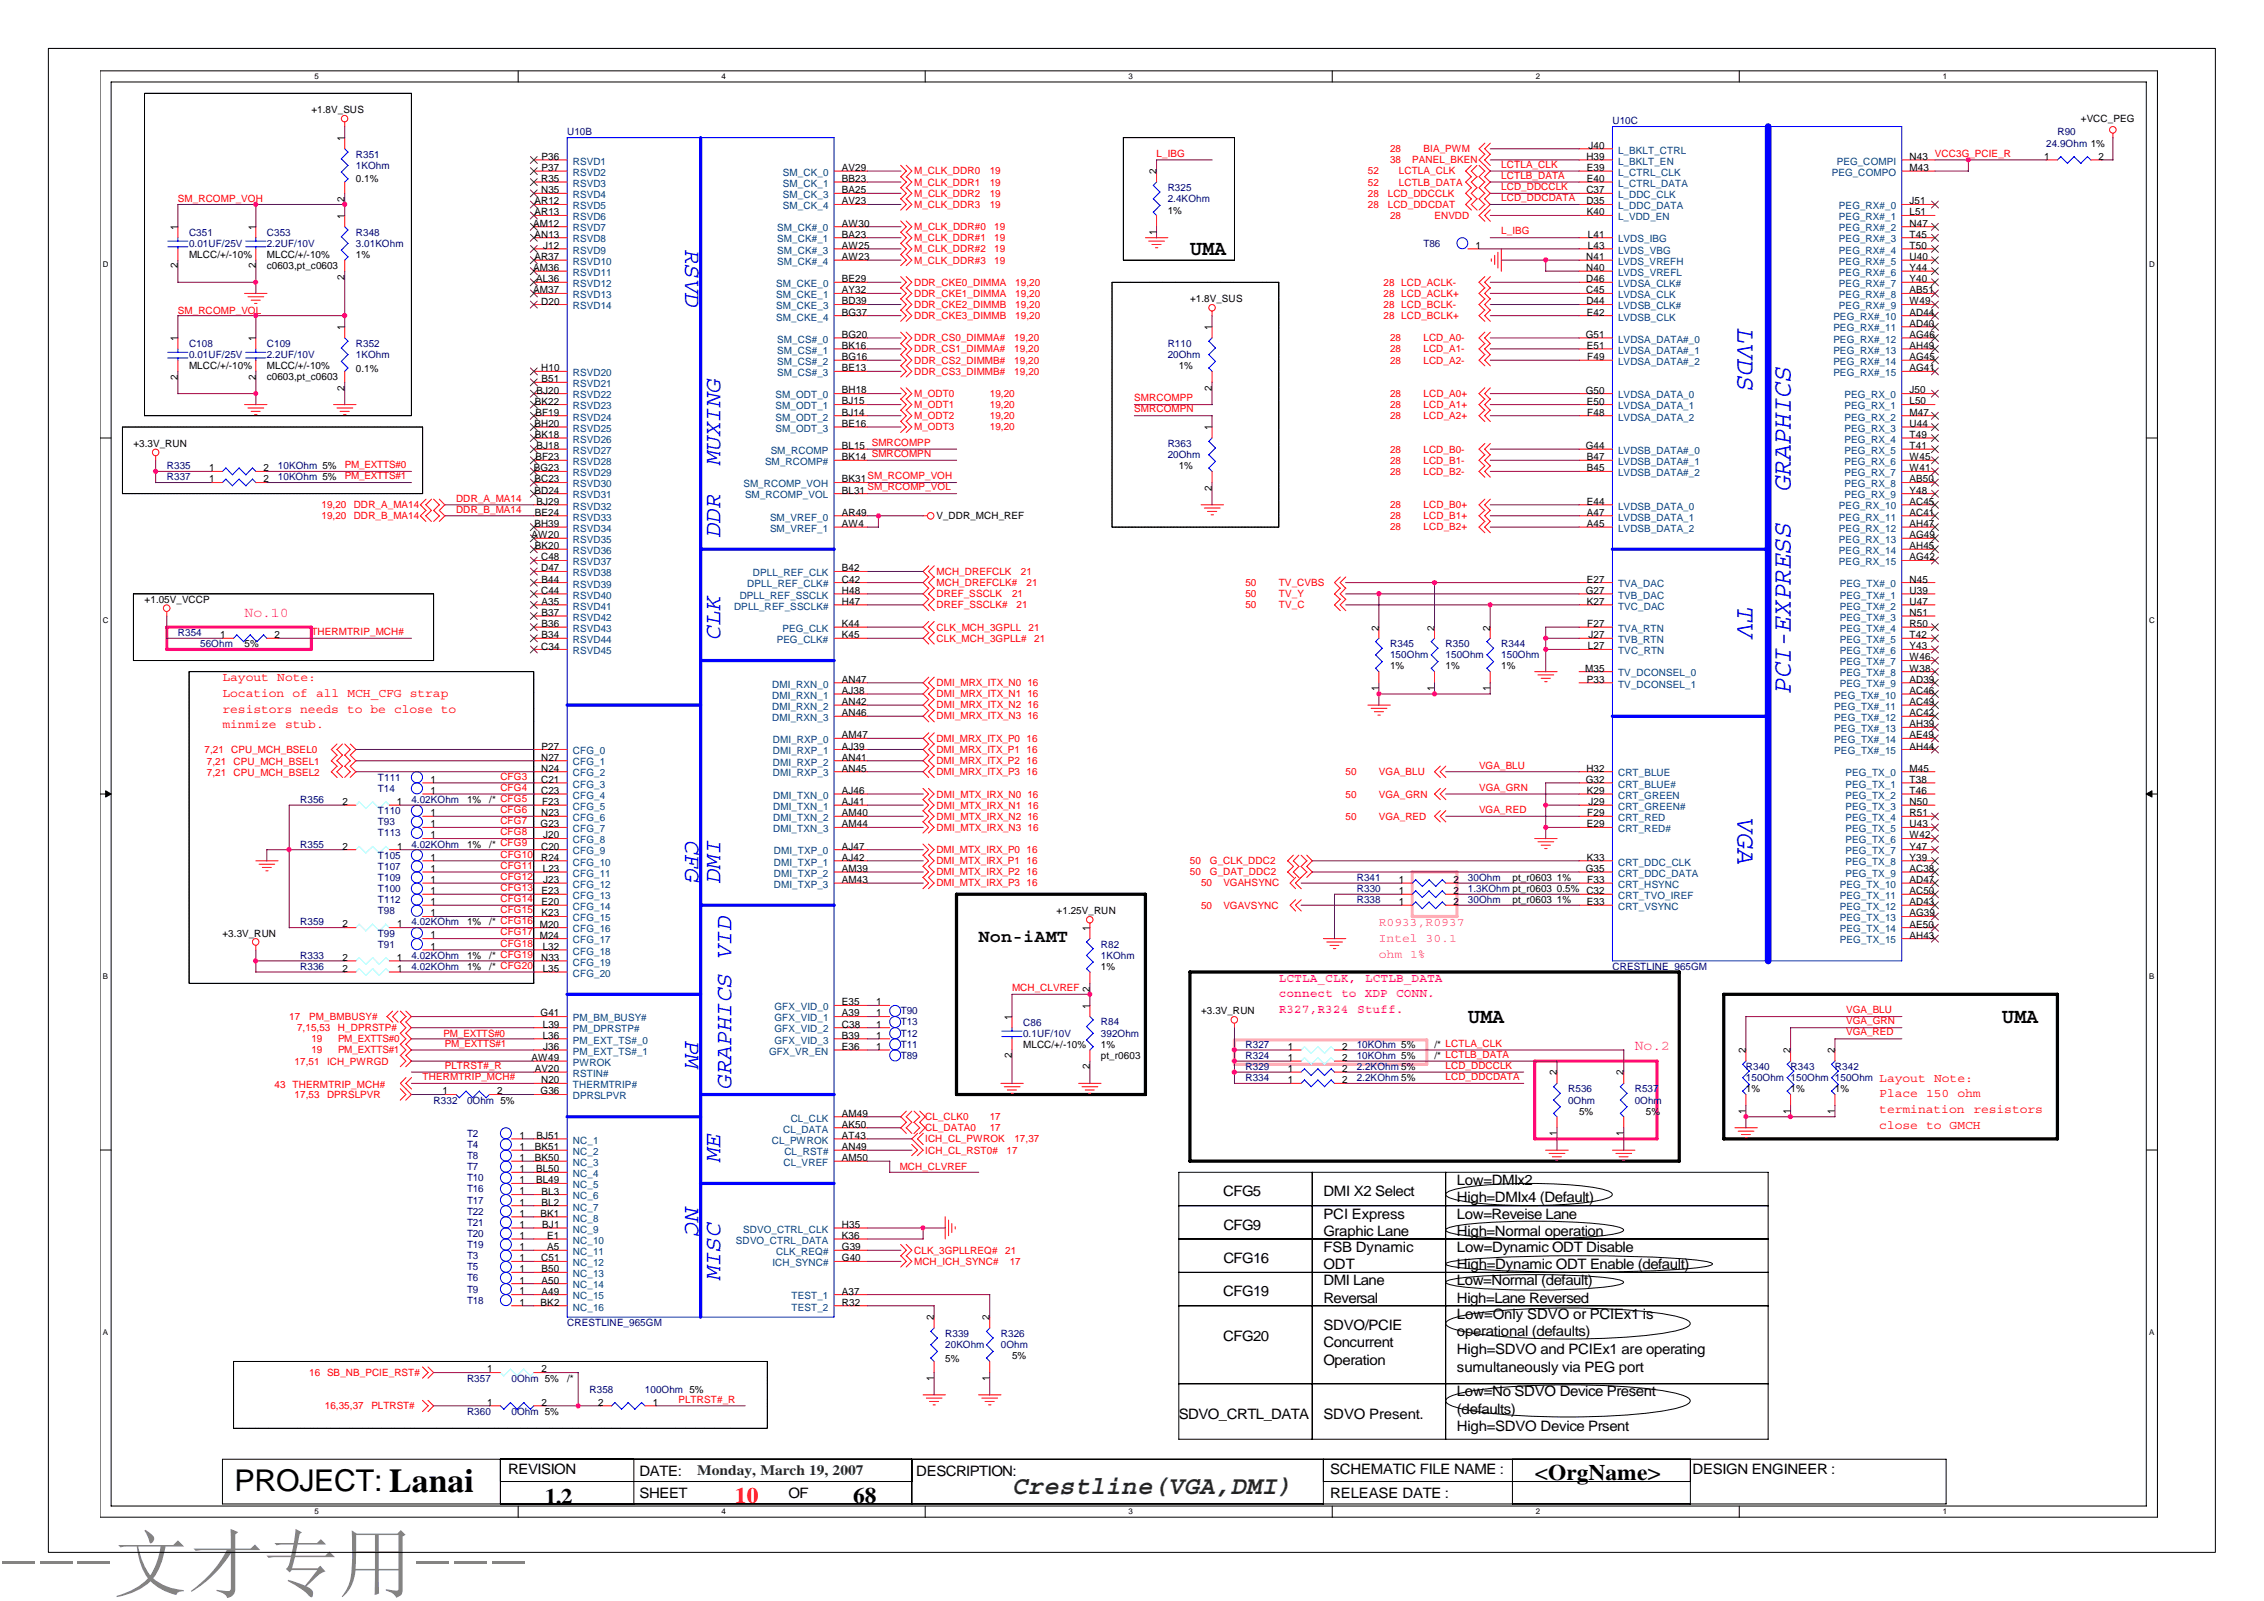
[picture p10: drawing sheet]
<svg xmlns="http://www.w3.org/2000/svg" width="297mm" height="210mm" viewBox="0 0 297 210" stroke-linecap="round" stroke-linejoin="round" font-family="sans-serif">
<defs><g id="words">
<text font-size="9.9" fill="#808080" x="0" y="208.6">---文才专用---</text>
<text font-size="3.9" x="30.8" y="195.5">PROJECT: Lanai</text>
<g font-size="3.5" fill="#00f">
<text x="228" y="42.9" transform="rotate(90 228 42.9)">LVDS</text>
<text x="235" y="64.6" transform="rotate(-90 235 64.6)">GRAPHICS</text>
<text x="228" y="79.3" transform="rotate(90 228 79.3)">TV</text>
<text x="235" y="91.2" transform="rotate(-90 235 91.2)">PCI-EXPRESS</text>
<text x="228" y="107.1" transform="rotate(90 228 107.1)">VGA</text>
</g>
<text font-size="3.4" fill="#008000" x="132.8" y="196">Crestline(VGA,DMI)</text>
<g font-size="3.1" fill="#00f">
<text x="89.9" y="32.6" transform="rotate(90 89.9 32.6)">RSVD</text>
<text x="94.5" y="61.1" transform="rotate(-90 94.5 61.1)">MUXING</text>
<text x="94.5" y="70.6" transform="rotate(-90 94.5 70.6)">DDR</text>
<text x="94.5" y="84" transform="rotate(-90 94.5 84)">CLK</text>
<text x="89.9" y="110" transform="rotate(90 89.9 110)">CFG</text>
<text x="94.5" y="116" transform="rotate(-90 94.5 116)">DMI</text>
<text x="89.9" y="136.2" transform="rotate(90 89.9 136.2)">PM</text>
<text x="96" y="143" transform="rotate(-90 96 143)">GRAPHICS VID</text>
<text x="94.5" y="152.6" transform="rotate(-90 94.5 152.6)">ME</text>
<text x="89.9" y="158.1" transform="rotate(90 89.9 158.1)">NC</text>
<text x="94.5" y="168.1" transform="rotate(-90 94.5 168.1)">MISC</text>
</g>
<g font-size="2.9">
<text x="71.5" y="197.3">1.2</text>
<text x="111.9" y="197.1">68</text>
<text x="201.4" y="194.1">&lt;OrgName&gt;</text>
</g>
<text font-size="2.9" fill="#f00" x="96.4" y="197.1">10</text>
<g font-size="2.8">
<text x="156.1" y="33.5">UMA</text>
<text x="192.6" y="134.2">UMA</text>
<text x="262.6" y="134.2">UMA</text>
</g>
<text font-size="2.3" x="128.4" y="123.6">Non-iAMT</text>
<g font-size="1.9" fill="#f0f">
<text x="32.1" y="80.9">No.10</text>
<text x="214.5" y="137.8">No.2</text>
</g>
<g font-size="1.9">
<text x="191.2" y="155.4">Low=DMIx2</text>
<text x="160.5" y="156.9">CFG5</text>
<text x="160.5" y="161.3">CFG9</text>
<text x="173.6" y="156.9">DMI X2 Select</text>
<text x="173.6" y="159.8">PCI Express</text>
<text x="191.2" y="157.7">High=DMIx4 (Default)</text>
<text x="191.2" y="159.8">Low=Reveise Lane</text>
<text x="160.5" y="165.6">CFG16</text>
<text x="173.6" y="162.1">Graphic Lane</text>
<text x="173.6" y="164.2">FSB Dynamic</text>
<text x="173.6" y="166.5">ODT</text>
<text x="191.2" y="162.1">High=Normal operation</text>
<text x="191.2" y="164.2">Low=Dynamic ODT Disable</text>
<text x="191.2" y="166.5">High=Dynamic ODT Enable (default)</text>
<text x="160.5" y="170">CFG19</text>
<text x="173.6" y="168.6">DMI Lane</text>
<text x="173.6" y="170.8">Reversal</text>
<text x="191.2" y="168.6">Low=Normal (default)</text>
<text x="191.2" y="170.8">High=Lane Reversed</text>
<text x="191.2" y="172.9">Low=Only SDVO or PCIEx1 is</text>
<text x="160.5" y="175.8">CFG20</text>
<text x="173.6" y="174.4">SDVO/PCIE</text>
<text x="173.6" y="176.7">Concurrent</text>
<text x="173.6" y="179">Operation</text>
<text x="191.2" y="175.3">operational (defaults)</text>
<text x="191.2" y="177.6">High=SDVO and PCIEx1 are operating</text>
<text x="191.2" y="179.9">sumultaneously via PEG port</text>
<text x="191.2" y="183.2">Low=No SDVO Device Present</text>
<text x="191.2" y="185.5">(defaults)</text>
<text x="154.7" y="186.1">SDVO_CRTL_DATA</text>
<text x="173.6" y="186.1">SDVO Present.</text>
<text x="191.2" y="187.7">High=SDVO Device Prsent</text>
<text x="66.7" y="193.4">REVISION</text>
<text x="83.9" y="196.4">SHEET</text>
<text x="83.9" y="193.5">DATE:</text>
<text x="103.4" y="196.4">OF</text>
<text x="120.2" y="193.5">DESCRIPTION:</text>
<text x="174.5" y="193.4">SCHEMATIC FILE NAME :</text>
<text x="174.5" y="196.4">RELEASE DATE :</text>
<text x="222.1" y="193.4">DESIGN ENGINEER :</text>
</g>
<text font-size="1.9" fill="#008000" x="91.5" y="193.4">Monday, March 19, 2007</text>
<g font-size="1.6" fill="#f00">
<text x="29.2" y="89.3">Layout Note:</text>
<text x="29.2" y="91.4">Location of all MCH_CFG strap</text>
<text x="29.2" y="93.4">resistors needs to be close to</text>
<text x="29.2" y="95.5">minmize stub.</text>
<text x="246.6" y="141.9">Layout Note:</text>
<text x="246.6" y="143.9">Place 150 ohm</text>
<text x="246.6" y="146">termination</text>
<text x="246.6" y="148.1">close to GMCH</text>
<text x="258.9" y="146">resistors</text>
</g>
<g font-size="1.6" fill="#f0f">
<text x="180.9" y="121.5">R0933,R0937</text>
<text x="180.9" y="123.5">Intel 30.1</text>
<text x="180.9" y="125.6">ohm 1%</text>
<text x="167.8" y="128.8">LCTLA_CLK,</text>
<text x="167.8" y="130.8">connect to XDP CONN.</text>
<text x="179.1" y="128.8">LCTLB_DATA</text>
<text x="167.8" y="132.8">R327,R324 Stuff.</text>
</g>
<g font-size="1.3">
<text x="40.9" y="14.9">+1.8V_SUS</text>
<text x="273" y="16">+VCC_PEG</text>
<text x="45.2" y="18.5" transform="rotate(-90 45.2 18.5)">1</text>
<text x="46.7" y="23.9">0.1%</text>
<text x="71" y="23.9">R35</text>
<text x="71.1" y="21">P36</text>
<text x="71.1" y="22.4">P37</text>
<text x="110.4" y="22.4">AV29</text>
<text x="110.4" y="23.9">BB23</text>
<text x="151.7" y="22.9" transform="rotate(-90 151.7 22.9)">2</text>
<text x="208.1" y="21">H39</text>
<text x="208.2" y="22.4">E39</text>
<text x="208.2" y="23.9">E40</text>
<text x="208.4" y="19.5">J40</text>
<text x="250.5" y="21">N43</text>
<text x="250.5" y="22.4">M43</text>
<text x="268.2" y="21">1</text>
<text x="275.3" y="21">2</text>
<text x="45.2" y="28.7" transform="rotate(-90 45.2 28.7)">1</text>
<text x="45.2" y="26.4" transform="rotate(-90 45.2 26.4)">2</text>
<text x="70" y="29.7">AM12</text>
<text x="70.1" y="26.8">AR12</text>
<text x="70.1" y="28.2">AR13</text>
<text x="71" y="25.3">N35</text>
<text x="110.4" y="25.3">BA25</text>
<text x="110.4" y="29.7">AW30</text>
<text x="110.4" y="26.8">AV23</text>
<text x="153.2" y="28">1%</text>
<text x="208.1" y="25.3">C37</text>
<text x="208.1" y="26.8">D35</text>
<text x="208.2" y="28.2">K40</text>
<text x="250.5" y="26.8">J51</text>
<text x="250.5" y="28.2">L51</text>
<text x="250.5" y="29.7">N47</text>
<text x="23.3" y="35.2" transform="rotate(-90 23.3 35.2)">2</text>
<text x="23.3" y="30.2" transform="rotate(-90 23.3 30.2)">1</text>
<text x="24.8" y="33.8">MLCC/+/-10%</text>
<text x="33.5" y="35.2" transform="rotate(-90 33.5 35.2)">2</text>
<text x="33.5" y="30.2" transform="rotate(-90 33.5 30.2)">1</text>
<text x="35" y="33.8">MLCC/+/-10%</text>
<text x="35" y="35.3">c0603,pt_c0603</text>
<text x="46.7" y="33.8">1%</text>
<text x="70" y="35.5">AM36</text>
<text x="70.1" y="34.1">AR37</text>
<text x="70.1" y="31.2">AN13</text>
<text x="71.3" y="32.6">J12</text>
<text x="110.4" y="31.2">BA23</text>
<text x="110.4" y="32.6">AW25</text>
<text x="110.4" y="34.1">AW23</text>
<text x="151.7" y="30.8" transform="rotate(-90 151.7 30.8)">1</text>
<text x="193.6" y="32.6">1</text>
<text x="208.1" y="34.1">N41</text>
<text x="208.1" y="35.5">N40</text>
<text x="208.3" y="31.2">L41</text>
<text x="208.3" y="32.6">L43</text>
<text x="250.5" y="31.2">T45</text>
<text x="250.5" y="32.6">T50</text>
<text x="250.5" y="34.1">U40</text>
<text x="250.5" y="35.5">Y44</text>
<text x="45.2" y="36.7" transform="rotate(-90 45.2 36.7)">2</text>
<text x="70" y="38.5">AM37</text>
<text x="70.3" y="37">AL36</text>
<text x="71" y="39.9">D20</text>
<text x="110.4" y="37">BE29</text>
<text x="110.4" y="38.5">AY32</text>
<text x="110.4" y="39.9">BD39</text>
<text x="110.4" y="41.4">BG37</text>
<text x="156.1" y="39.6">+1.8V_SUS</text>
<text x="208.1" y="37">D46</text>
<text x="208.1" y="38.5">C45</text>
<text x="208.1" y="39.9">D44</text>
<text x="208.2" y="41.4">E42</text>
<text x="250.5" y="37">Y40</text>
<text x="250.5" y="38.5">AB51</text>
<text x="250.5" y="39.9">W49</text>
<text x="250.5" y="41.4">AD44</text>
<text x="23.3" y="44.7" transform="rotate(-90 23.3 44.7)">1</text>
<text x="33.5" y="44.7" transform="rotate(-90 33.5 44.7)">1</text>
<text x="45.2" y="43.3" transform="rotate(-90 45.2 43.3)">1</text>
<text x="110.4" y="44.3">BG20</text>
<text x="110.4" y="45.8">BK16</text>
<text x="110.4" y="47.2">BG16</text>
<text x="159" y="43.3" transform="rotate(-90 159 43.3)">1</text>
<text x="208" y="44.3">G51</text>
<text x="208.2" y="45.8">E51</text>
<text x="208.3" y="47.2">F49</text>
<text x="250.5" y="42.8">AD40</text>
<text x="250.5" y="44.3">AG46</text>
<text x="250.5" y="45.8">AH49</text>
<text x="250.5" y="47.2">AG45</text>
<text x="23.3" y="49.8" transform="rotate(-90 23.3 49.8)">2</text>
<text x="24.8" y="48.4">MLCC/+/-10%</text>
<text x="33.5" y="49.8" transform="rotate(-90 33.5 49.8)">2</text>
<text x="35" y="48.4">MLCC/+/-10%</text>
<text x="35" y="49.9">c0603,pt_c0603</text>
<text x="45.2" y="51.2" transform="rotate(-90 45.2 51.2)">2</text>
<text x="46.7" y="48.7">0.1%</text>
<text x="70.2" y="53.1">BK22</text>
<text x="70.4" y="51.6">BJ20</text>
<text x="71" y="48.7">H10</text>
<text x="71.1" y="50.1">B51</text>
<text x="110.4" y="48.7">BE13</text>
<text x="110.4" y="51.6">BH18</text>
<text x="110.4" y="53">BJ15</text>
<text x="154.7" y="48.4">1%</text>
<text x="159" y="51.2" transform="rotate(-90 159 51.2)">2</text>
<text x="208" y="51.6">G50</text>
<text x="208.2" y="53.1">E50</text>
<text x="250.5" y="48.7">AG41</text>
<text x="250.5" y="51.6">J50</text>
<text x="250.5" y="53">L50</text>
<text x="17.5" y="58.6">+3.3V_RUN</text>
<text x="70.1" y="56">BH20</text>
<text x="70.2" y="57.4">BK18</text>
<text x="70.2" y="54.5">BF19</text>
<text x="70.4" y="58.9">BJ18</text>
<text x="110.4" y="54.5">BJ14</text>
<text x="110.4" y="56">BE16</text>
<text x="110.4" y="58.9">BL15</text>
<text x="159" y="56.4" transform="rotate(-90 159 56.4)">1</text>
<text x="208" y="58.9">G44</text>
<text x="208.3" y="54.5">F48</text>
<text x="250.5" y="54.5">M47</text>
<text x="250.5" y="56">U44</text>
<text x="250.5" y="57.4">T49</text>
<text x="250.5" y="58.9">T41</text>
<text x="27.4" y="63.3">1</text>
<text x="27.4" y="61.8">1</text>
<text x="34.6" y="63.3">2</text>
<text x="34.6" y="61.8">2</text>
<text x="70" y="61.8">BG23</text>
<text x="70.1" y="63.3">BC23</text>
<text x="70.1" y="64.7">BD24</text>
<text x="70.2" y="60.3">BF23</text>
<text x="110.4" y="60.3">BK14</text>
<text x="110.4" y="63.3">BK31</text>
<text x="110.4" y="64.7">BL31</text>
<text x="154.7" y="61.5">1%</text>
<text x="159" y="64.4" transform="rotate(-90 159 64.4)">2</text>
<text x="208.2" y="60.4">B47</text>
<text x="208.2" y="61.8">B45</text>
<text x="250.5" y="60.3">W45</text>
<text x="250.5" y="61.8">W41</text>
<text x="250.5" y="63.3">AB50</text>
<text x="250.5" y="64.7">Y48</text>
<text x="69.7" y="70.6">AW20</text>
<text x="70.1" y="69.1">BH39</text>
<text x="70.2" y="67.7">BE24</text>
<text x="70.4" y="66.2">BJ29</text>
<text x="110.4" y="67.7">AR49</text>
<text x="110.4" y="69.1">AW4</text>
<text x="122.9" y="68.1">V_DDR_MCH_REF</text>
<text x="208.2" y="67.7">A47</text>
<text x="208.2" y="69.1">A45</text>
<text x="208.2" y="66.2">E44</text>
<text x="250.5" y="66.2">AC45</text>
<text x="250.5" y="67.7">AC41</text>
<text x="250.5" y="69.1">AH47</text>
<text x="250.5" y="70.6">AG49</text>
<text x="70.2" y="72">BK20</text>
<text x="71" y="73.5">C48</text>
<text x="71" y="74.9">D47</text>
<text x="71" y="77.9">C44</text>
<text x="71.1" y="76.4">B44</text>
<text x="110.4" y="74.9">B42</text>
<text x="110.4" y="76.4">C42</text>
<text x="110.4" y="77.9">H48</text>
<text x="208" y="77.9">G27</text>
<text x="208.2" y="76.4">E27</text>
<text x="250.5" y="72">AH45</text>
<text x="250.5" y="73.5">AG42</text>
<text x="250.5" y="76.4">N45</text>
<text x="250.5" y="77.9">U39</text>
<text x="19" y="79.1">+1.05V_VCCP</text>
<text x="28.9" y="83.7">1</text>
<text x="36" y="83.7">2</text>
<text x="71.1" y="79.3">A35</text>
<text x="71.1" y="80.8">B37</text>
<text x="71.1" y="82.3">B36</text>
<text x="71.1" y="83.7">B34</text>
<text x="110.4" y="79.3">H47</text>
<text x="110.4" y="83.7">K45</text>
<text x="110.4" y="82.3">K44</text>
<text x="180.9" y="82.7" transform="rotate(-90 180.9 82.7)">2</text>
<text x="188.2" y="82.7" transform="rotate(-90 188.2 82.7)">2</text>
<text x="195.5" y="82.7" transform="rotate(-90 195.5 82.7)">2</text>
<text x="208.2" y="79.3">K27</text>
<text x="208.3" y="82.2">F27</text>
<text x="208.4" y="83.7">J27</text>
<text x="250.5" y="80.8">N51</text>
<text x="250.5" y="82.2">R50</text>
<text x="250.5" y="83.7">T42</text>
<text x="250.5" y="79.3">U47</text>
<text x="32.1" y="84.9">5%</text>
<text x="71" y="85.2">C34</text>
<text x="110.4" y="89.5">AN47</text>
<text x="182.4" y="87.8">1%</text>
<text x="189.7" y="87.8">1%</text>
<text x="197" y="87.8">1%</text>
<text x="208" y="88.1">M35</text>
<text x="208.2" y="89.5">P33</text>
<text x="208.3" y="85.2">L27</text>
<text x="250.5" y="85.2">Y43</text>
<text x="250.5" y="86.6">W46</text>
<text x="250.5" y="88.1">W38</text>
<text x="250.5" y="89.5">AD39</text>
<text x="110.4" y="91">AJ38</text>
<text x="110.4" y="92.5">AN42</text>
<text x="110.4" y="93.9">AN46</text>
<text x="180.9" y="90.6" transform="rotate(-90 180.9 90.6)">1</text>
<text x="188.2" y="90.6" transform="rotate(-90 188.2 90.6)">1</text>
<text x="195.5" y="90.6" transform="rotate(-90 195.5 90.6)">1</text>
<text x="250.5" y="91">AC46</text>
<text x="250.5" y="92.5">AC49</text>
<text x="250.5" y="93.9">AC42</text>
<text x="250.5" y="95.4">AH39</text>
<text x="71" y="101.2">N24</text>
<text x="71" y="99.8">N27</text>
<text x="71.1" y="98.3">P27</text>
<text x="110.4" y="96.8">AM47</text>
<text x="110.4" y="98.3">AJ39</text>
<text x="110.4" y="99.8">AN41</text>
<text x="110.4" y="101.2">AN45</text>
<text x="208.1" y="101.2">H32</text>
<text x="250.5" y="96.8">AE49</text>
<text x="250.5" y="98.3">AH44</text>
<text x="250.5" y="101.2">M45</text>
<text x="44.9" y="105.6">2</text>
<text x="52.1" y="105.6">1</text>
<text x="56.5" y="102.7">1</text>
<text x="56.5" y="107.1">1</text>
<text x="56.5" y="104.1">1</text>
<text x="61.3" y="105.3">1%</text>
<text x="64.2" y="105.3">/* CFG5</text>
<text x="71" y="102.7">C21</text>
<text x="71" y="104.1">C23</text>
<text x="71" y="107.1">N23</text>
<text x="71.1" y="105.6">F23</text>
<text x="110.4" y="104.1">AJ46</text>
<text x="110.4" y="105.6">AJ41</text>
<text x="110.4" y="107.1">AM40</text>
<text x="208" y="102.7">G32</text>
<text x="208.2" y="104.1">K29</text>
<text x="208.3" y="107.1">F29</text>
<text x="208.4" y="105.6">J29</text>
<text x="250.5" y="102.7">T38</text>
<text x="250.5" y="104.1">T46</text>
<text x="250.5" y="105.6">N50</text>
<text x="250.5" y="107.1">R51</text>
<text x="44.9" y="111.5">2</text>
<text x="52.1" y="111.5">1</text>
<text x="56.5" y="108.5">1</text>
<text x="56.5" y="110">1</text>
<text x="56.5" y="112.9">1</text>
<text x="61.3" y="111.2">1%</text>
<text x="64.2" y="111.2">/* CFG9</text>
<text x="70.9" y="108.5">G23</text>
<text x="71" y="111.4">C20</text>
<text x="71" y="112.9">R24</text>
<text x="71.3" y="110">J20</text>
<text x="110.4" y="108.5">AM44</text>
<text x="110.4" y="111.4">AJ47</text>
<text x="110.4" y="112.9">AJ42</text>
<text x="208.2" y="112.9">K33</text>
<text x="208.2" y="108.5">E29</text>
<text x="250.5" y="108.5">U43</text>
<text x="250.5" y="110">W42</text>
<text x="250.5" y="111.4">Y47</text>
<text x="250.5" y="112.9">Y39</text>
<text x="56.5" y="114.3">1</text>
<text x="56.5" y="118.7">1</text>
<text x="56.5" y="117.3">1</text>
<text x="56.5" y="115.8">1</text>
<text x="71.1" y="117.3">E23</text>
<text x="71.1" y="118.7">E20</text>
<text x="71.2" y="114.3">L23</text>
<text x="71.3" y="115.8">J23</text>
<text x="110.4" y="114.4">AM39</text>
<text x="110.4" y="115.8">AM43</text>
<text x="138.6" y="119.9">+1.25V_RUN</text>
<text x="183.5" y="115.8">1</text>
<text x="183.5" y="118.7">1</text>
<text x="183.5" y="117.3">1</text>
<text x="190.7" y="115.8">2</text>
<text x="190.7" y="118.7">2</text>
<text x="190.7" y="117.3">2</text>
<text x="198.4" y="115.5">pt_r0603</text>
<text x="198.4" y="118.4">pt_r0603</text>
<text x="204.3" y="115.5">1%</text>
<text x="204.3" y="118.4">1%</text>
<text x="204.3" y="117">0.5% C32</text>
<text x="208" y="114.4">G35</text>
<text x="208.2" y="118.7">E33</text>
<text x="208.3" y="115.8">F33</text>
<text x="250.5" y="114.3">AC38</text>
<text x="250.5" y="115.8">AD47</text>
<text x="250.5" y="117.3">AC50</text>
<text x="250.5" y="118.7">AD43</text>
<text x="29.2" y="122.8">+3.3V_RUN</text>
<text x="44.9" y="121.6">2</text>
<text x="52.1" y="121.6">1</text>
<text x="56.5" y="120.2">1</text>
<text x="56.5" y="123.1">1</text>
<text x="56.5" y="124.6">1</text>
<text x="61.3" y="125.8">1%</text>
<text x="61.3" y="121.4">1%</text>
<text x="64.2" y="125.8">/* CFG19</text>
<text x="64.2" y="121.4">/* CFG16</text>
<text x="70.8" y="121.7">M20</text>
<text x="70.8" y="123.1">M24</text>
<text x="71.1" y="120.2">K23</text>
<text x="71.2" y="124.6">L32</text>
<text x="143" y="122.1" transform="rotate(-90 143 122.1)">1</text>
<text x="250.5" y="120.2">AG39</text>
<text x="250.5" y="121.7">AE50</text>
<text x="250.5" y="123.1">AH43</text>
<text x="44.9" y="126">2</text>
<text x="44.9" y="127.5">2</text>
<text x="52.1" y="126">1</text>
<text x="52.1" y="127.5">1</text>
<text x="61.3" y="127.2">1%</text>
<text x="64.2" y="127.2">/* CFG20</text>
<text x="71" y="126">N33</text>
<text x="71.2" y="127.5">L35</text>
<text x="110.4" y="131.9">E35</text>
<text x="115" y="131.8">1</text>
<text x="143" y="130" transform="rotate(-90 143 130)">2</text>
<text x="144.4" y="127.2">1%</text>
<text x="70.9" y="133.3">G41</text>
<text x="71.2" y="136.2">L36</text>
<text x="71.2" y="134.8">L39</text>
<text x="71.3" y="137.7">J36</text>
<text x="110.4" y="133.3">A39</text>
<text x="110.4" y="134.8">C38</text>
<text x="110.4" y="136.2">B39</text>
<text x="110.4" y="137.7">E36</text>
<text x="115" y="137.7">1</text>
<text x="115" y="133.3">1</text>
<text x="115" y="134.8">1</text>
<text x="115" y="136.2">1</text>
<text x="132.8" y="133.8" transform="rotate(-90 132.8 133.8)">1</text>
<text x="134.2" y="137.5">MLCC/+/-10%</text>
<text x="143" y="132.3" transform="rotate(-90 143 132.3)">1</text>
<text x="144.4" y="137.4">1%</text>
<text x="157.6" y="133">+3.3V_RUN</text>
<text x="168.9" y="137.7">1</text>
<text x="176.1" y="137.7">2</text>
<text x="188.2" y="137.4">/* LCTLA_CLK</text>
<text x="58.1" y="143.5">1</text>
<text x="65.2" y="143.5">2</text>
<text x="69.7" y="139.2">AW49</text>
<text x="70.2" y="140.6">AV20</text>
<text x="70.9" y="143.5">G36</text>
<text x="71" y="142.1">N20</text>
<text x="132.8" y="138.8" transform="rotate(-90 132.8 138.8)">2</text>
<text x="143" y="140.3" transform="rotate(-90 143 140.3)">2</text>
<text x="144.4" y="138.9">pt_r0603</text>
<text x="168.9" y="142.1">1</text>
<text x="168.9" y="140.6">1</text>
<text x="169" y="139.1">1</text>
<text x="176.1" y="142.1">2</text>
<text x="176.1" y="140.6">2</text>
<text x="176.1" y="139.1">2</text>
<text x="188.2" y="138.9">/* LCTLB_DATA</text>
<text x="204.3" y="141.1" transform="rotate(-90 204.3 141.1)">2</text>
<text x="213" y="141.1" transform="rotate(-90 213 141.1)">2</text>
<text x="229.1" y="138.2" transform="rotate(-90 229.1 138.2)">2</text>
<text x="229.1" y="143.3">1%</text>
<text x="234.9" y="138.2" transform="rotate(-90 234.9 138.2)">2</text>
<text x="234.9" y="143.3">1%</text>
<text x="240.7" y="138.2" transform="rotate(-90 240.7 138.2)">2</text>
<text x="240.7" y="143.3">1%</text>
<text x="68.2" y="149.4">1</text>
<text x="70.4" y="149.4">BJ51</text>
<text x="110.4" y="146.5">AM49</text>
<text x="110.4" y="147.9">AK50</text>
<text x="110.4" y="149.4">AT43</text>
<text x="204.3" y="149" transform="rotate(-90 204.3 149)">1</text>
<text x="207.2" y="146.2">5%</text>
<text x="213" y="149" transform="rotate(-90 213 149)">1</text>
<text x="215.9" y="146.2">5%</text>
<text x="229.1" y="146.1" transform="rotate(-90 229.1 146.1)">1</text>
<text x="234.9" y="146.1" transform="rotate(-90 234.9 146.1)">1</text>
<text x="240.7" y="146.1" transform="rotate(-90 240.7 146.1)">1</text>
<text x="68.2" y="152.3">1</text>
<text x="68.2" y="150.8">1</text>
<text x="68.2" y="153.7">1</text>
<text x="68.2" y="155.2">1</text>
<text x="70.2" y="150.8">BK51</text>
<text x="70.2" y="152.3">BK50</text>
<text x="70.3" y="153.7">BL50</text>
<text x="70.3" y="155.2">BL49</text>
<text x="110.4" y="150.8">AN49</text>
<text x="110.4" y="152.3">AM50</text>
<text x="68.2" y="156.7">1</text>
<text x="68.2" y="161">1</text>
<text x="68.2" y="159.6">1</text>
<text x="68.2" y="158.1">1</text>
<text x="70.9" y="159.6">BK1</text>
<text x="71.1" y="156.7">BL3</text>
<text x="71.1" y="158.1">BL2</text>
<text x="71.1" y="161.1">BJ1</text>
<text x="110.4" y="161.1">H35</text>
<text x="68.2" y="164">1</text>
<text x="68.2" y="166.9">1</text>
<text x="68.2" y="165.4">1</text>
<text x="68.2" y="162.5">1</text>
<text x="71" y="165.4">C51</text>
<text x="71.1" y="166.9">B50</text>
<text x="71.8" y="162.5">E1</text>
<text x="71.8" y="164">A5</text>
<text x="110.4" y="162.5">K36</text>
<text x="110.4" y="164">G39</text>
<text x="110.4" y="165.4">G40</text>
<text x="68.2" y="169.8">1</text>
<text x="68.2" y="168.3">1</text>
<text x="68.2" y="171.2">1</text>
<text x="70.9" y="171.3">BK2</text>
<text x="71.1" y="168.4">A50</text>
<text x="71.1" y="169.8">A49</text>
<text x="110.4" y="169.8">A37</text>
<text x="110.4" y="171.3">R32</text>
<text x="122.5" y="173.2" transform="rotate(-90 122.5 173.2)">2</text>
<text x="129.8" y="173.2" transform="rotate(-90 129.8 173.2)">2</text>
<text x="124" y="178.6">5%</text>
<text x="132.8" y="178.3">5%</text>
<text x="63.9" y="180">1</text>
<text x="63.9" y="184.4">1</text>
<text x="71.1" y="180">2</text>
<text x="71.1" y="184.4">2</text>
<text x="74.4" y="181.2">/*</text>
<text x="78.5" y="184.4">2</text>
<text x="85.7" y="184.4">1</text>
<text x="122.5" y="181.1" transform="rotate(-90 122.5 181.1)">1</text>
<text x="129.8" y="181.1" transform="rotate(-90 129.8 181.1)">1</text>
</g>
<g font-size="1.3" fill="#000080">
<text x="74.4" y="17.8">U10B</text>
<text x="211.6" y="16.3">U10C</text>
<text x="269.9" y="17.8">R90</text>
<text x="46.7" y="20.7">R351</text>
<text x="46.7" y="22.1">1KOhm</text>
<text x="268.5" y="19.2">24.9Ohm 1%</text>
<text x="153.2" y="25.1">R325</text>
<text x="153.2" y="26.5">2.4KOhm</text>
<text x="24.8" y="30.9">C351</text>
<text x="24.8" y="32.4">0.01UF/25V</text>
<text x="35" y="30.9">C353</text>
<text x="35" y="32.4">2.2UF/10V</text>
<text x="46.7" y="30.9">R348</text>
<text x="46.7" y="32.4">3.01KOhm</text>
<text x="186.8" y="32.4">T86</text>
<text x="24.8" y="45.5">C108</text>
<text x="24.8" y="46.9">0.01UF/25V</text>
<text x="35" y="45.5">C109</text>
<text x="35" y="46.9">2.2UF/10V</text>
<text x="46.7" y="45.5">R352</text>
<text x="46.7" y="47">1KOhm</text>
<text x="153.2" y="45.5">R110</text>
<text x="153.2" y="46.9">20Ohm</text>
<text x="153.2" y="58.6">R363</text>
<text x="21.9" y="63">R337</text>
<text x="21.9" y="61.5">R335</text>
<text x="36.5" y="63">10KOhm 5%</text>
<text x="36.5" y="61.5">10KOhm 5%</text>
<text x="153.2" y="60.1">20Ohm</text>
<text x="23.3" y="83.4">R354</text>
<text x="26.3" y="84.9">56Ohm</text>
<text x="182.4" y="84.9">R345</text>
<text x="182.4" y="86.4">150Ohm</text>
<text x="189.7" y="84.9">R350</text>
<text x="189.7" y="86.4">150Ohm</text>
<text x="197" y="84.9">R344</text>
<text x="197" y="86.4">150Ohm</text>
<text x="39.4" y="105.3">R356</text>
<text x="49.6" y="106.8">T110</text>
<text x="49.6" y="102.4">T111</text>
<text x="49.6" y="103.9">T14</text>
<text x="54" y="105.3">4.02KOhm</text>
<text x="39.4" y="111.2">R355</text>
<text x="49.6" y="108.2">T93</text>
<text x="49.6" y="109.7">T113</text>
<text x="49.6" y="112.6">T105</text>
<text x="54" y="111.2">4.02KOhm</text>
<text x="49.6" y="114.1">T107</text>
<text x="49.6" y="119.9">T98</text>
<text x="49.6" y="118.4">T112</text>
<text x="49.6" y="117">T100</text>
<text x="49.6" y="115.5">T109</text>
<text x="178" y="115.5">R341</text>
<text x="178" y="118.4">R338</text>
<text x="178" y="117">R330</text>
<text x="192.6" y="115.5">30Ohm</text>
<text x="192.6" y="118.4">30Ohm</text>
<text x="192.6" y="117">1.3KOhm pt_r0603</text>
<text x="39.4" y="125.8">R333</text>
<text x="39.4" y="121.4">R359</text>
<text x="49.6" y="122.8">T99</text>
<text x="49.6" y="124.3">T91</text>
<text x="54" y="125.8">4.02KOhm</text>
<text x="54" y="121.4">4.02KOhm</text>
<text x="144.4" y="124.3">R82</text>
<text x="144.4" y="125.8">1KOhm</text>
<text x="39.4" y="127.2">R336</text>
<text x="54" y="127.2">4.02KOhm</text>
<text x="211.6" y="127.2">CRESTLINE_965GM</text>
<text x="118.2" y="134.5">T13</text>
<text x="118.2" y="136">T12</text>
<text x="118.2" y="133.1">T90</text>
<text x="118.2" y="137.4">T11</text>
<text x="134.2" y="134.5">C86</text>
<text x="134.2" y="136">0.1UF/10V</text>
<text x="144.4" y="134.5">R84</text>
<text x="144.4" y="136">392Ohm</text>
<text x="163.4" y="137.4">R327</text>
<text x="178" y="137.4">10KOhm 5%</text>
<text x="118.2" y="138.9">T89</text>
<text x="163.4" y="141.8">R334</text>
<text x="163.4" y="140.4">R329</text>
<text x="163.4" y="138.9">R324</text>
<text x="178" y="141.8">2.2KOhm 5%</text>
<text x="178" y="140.4">2.2KOhm 5%</text>
<text x="178" y="138.9">10KOhm 5%</text>
<text x="205.7" y="143.3">R536</text>
<text x="214.5" y="143.3">R537</text>
<text x="229.1" y="140.4">R340</text>
<text x="229.1" y="141.8">150Ohm 150Ohm 150Ohm</text>
<text x="234.9" y="140.4">R343</text>
<text x="240.7" y="140.4">R342</text>
<text x="56.9" y="144.7">R332</text>
<text x="61.3" y="149.1">T2</text>
<text x="61.3" y="144.7">0Ohm 5%</text>
<text x="205.7" y="144.7">0Ohm</text>
<text x="214.5" y="144.7">0Ohm</text>
<text x="61.3" y="152">T8</text>
<text x="61.3" y="150.6">T4</text>
<text x="61.3" y="153.5">T7</text>
<text x="61.3" y="154.9">T10</text>
<text x="61.3" y="156.4">T16</text>
<text x="61.3" y="160.8">T21</text>
<text x="61.3" y="159.3">T22</text>
<text x="61.3" y="157.9">T17</text>
<text x="61.3" y="163.7">T19</text>
<text x="61.3" y="166.6">T5</text>
<text x="61.3" y="165.1">T3</text>
<text x="61.3" y="162.2">T20</text>
<text x="61.3" y="169.5">T9</text>
<text x="61.3" y="168.1">T6</text>
<text x="61.3" y="171">T18</text>
<text x="74.4" y="173.9">CRESTLINE_965GM</text>
<text x="124" y="175.4">R339</text>
<text x="124" y="176.8">20KOhm</text>
<text x="131.3" y="175.4">R326</text>
<text x="131.3" y="176.8">0Ohm</text>
<text x="61.3" y="181.2">R357</text>
<text x="61.3" y="185.6">R360</text>
<text x="67.1" y="181.2">0Ohm 5%</text>
<text x="67.1" y="185.6">0Ohm 5%</text>
<text x="77.3" y="182.6">R358</text>
<text x="84.6" y="182.6">100Ohm 5%</text>
</g>
<g font-size="1.3" fill="#004080">
<text x="75.2" y="21.6">RSVD1</text>
<text x="75.2" y="23.1">RSVD2</text>
<text x="102.7" y="23.1">SM_CK_0</text>
<text x="212.3" y="23">L_CTRL_CLK</text>
<text x="212.3" y="21.6">L_BKLT_EN</text>
<text x="212.3" y="20.2">L_BKLT_CTRL</text>
<text x="240.3" y="23">PEG_COMPO</text>
<text x="241" y="21.6">PEG_COMPI</text>
<text x="75.2" y="27.4">RSVD5</text>
<text x="75.2" y="28.9">RSVD6</text>
<text x="75.2" y="24.5">RSVD3</text>
<text x="75.2" y="26">RSVD4</text>
<text x="102.7" y="24.5">SM_CK_1</text>
<text x="102.7" y="26">SM_CK_3</text>
<text x="102.7" y="27.4">SM_CK_4</text>
<text x="212.3" y="24.5">L_CTRL_DATA</text>
<text x="212.3" y="26">L_DDC_CLK</text>
<text x="212.3" y="27.4">L_DDC_DATA</text>
<text x="212.3" y="28.9">L_VDD_EN</text>
<text x="241.3" y="27.4">PEG_RX#_0</text>
<text x="241.3" y="28.9">PEG_RX#_1</text>
<text x="75.2" y="34.7">RSVD10</text>
<text x="75.2" y="33.3">RSVD9</text>
<text x="75.2" y="30.4">RSVD7</text>
<text x="75.2" y="31.8">RSVD8</text>
<text x="102" y="30.4">SM_CK#_0</text>
<text x="102" y="31.8">SM_CK#_1</text>
<text x="102" y="33.3">SM_CK#_3</text>
<text x="102" y="34.7">SM_CK#_4</text>
<text x="212.3" y="31.8">LVDS_IBG</text>
<text x="212.3" y="33.3">LVDS_VBG</text>
<text x="212.3" y="34.7">LVDS_VREFH</text>
<text x="241.3" y="30.3">PEG_RX#_2</text>
<text x="241.3" y="31.8">PEG_RX#_3</text>
<text x="241.3" y="33.3">PEG_RX#_4</text>
<text x="241.3" y="34.7">PEG_RX#_5</text>
<text x="75.2" y="40.6">RSVD14</text>
<text x="75.2" y="37.7">RSVD12</text>
<text x="75.2" y="36.2">RSVD11</text>
<text x="75.2" y="39.1">RSVD13</text>
<text x="101.9" y="37.7">SM_CKE_0</text>
<text x="101.9" y="39.1">SM_CKE_1</text>
<text x="101.9" y="40.6">SM_CKE_3</text>
<text x="212.3" y="36.2">LVDS_VREFL</text>
<text x="212.3" y="37.7">LVDSA_CLK#</text>
<text x="212.3" y="39.1">LVDSA_CLK</text>
<text x="212.3" y="40.6">LVDSB_CLK#</text>
<text x="241.3" y="36.2">PEG_RX#_6</text>
<text x="241.3" y="37.6">PEG_RX#_7</text>
<text x="241.3" y="39.1">PEG_RX#_8</text>
<text x="241.3" y="40.5">PEG_RX#_9</text>
<text x="101.9" y="42">SM_CKE_4</text>
<text x="102" y="44.9">SM_CS#_0</text>
<text x="102" y="46.4">SM_CS#_1</text>
<text x="102" y="47.9">SM_CS#_2</text>
<text x="212.3" y="44.9">LVDSA_DATA#_0</text>
<text x="212.3" y="46.4">LVDSA_DATA#_1</text>
<text x="212.3" y="47.9">LVDSA_DATA#_2</text>
<text x="212.3" y="42">LVDSB_CLK</text>
<text x="240.5" y="42">PEG_RX#_10</text>
<text x="240.5" y="43.5">PEG_RX#_11</text>
<text x="240.5" y="44.9">PEG_RX#_12</text>
<text x="240.5" y="46.4">PEG_RX#_13</text>
<text x="240.5" y="47.9">PEG_RX#_14</text>
<text x="75.2" y="50.8">RSVD21</text>
<text x="75.2" y="49.3">RSVD20</text>
<text x="75.2" y="52.2">RSVD22</text>
<text x="75.2" y="53.7">RSVD23</text>
<text x="101.7" y="52.2">SM_ODT_0</text>
<text x="101.7" y="53.7">SM_ODT_1</text>
<text x="102" y="49.3">SM_CS#_3</text>
<text x="212.3" y="53.7">LVDSA_DATA_1</text>
<text x="212.3" y="52.2">LVDSA_DATA_0</text>
<text x="240.5" y="49.3">PEG_RX#_15</text>
<text x="242" y="52.2">PEG_RX_0</text>
<text x="242" y="53.7">PEG_RX_1</text>
<text x="75.2" y="55.2">RSVD24</text>
<text x="75.2" y="56.6">RSVD25</text>
<text x="75.2" y="58.1">RSVD26</text>
<text x="75.2" y="59.6">RSVD27</text>
<text x="101.1" y="59.5">SM_RCOMP</text>
<text x="101.7" y="55.2">SM_ODT_2</text>
<text x="101.7" y="56.6">SM_ODT_3</text>
<text x="212.3" y="55.2">LVDSA_DATA_2</text>
<text x="212.3" y="59.5">LVDSB_DATA#_0</text>
<text x="242" y="55.2">PEG_RX_2</text>
<text x="242" y="56.6">PEG_RX_3</text>
<text x="242" y="58.1">PEG_RX_4</text>
<text x="242" y="59.5">PEG_RX_5</text>
<text x="75.2" y="61">RSVD28</text>
<text x="75.2" y="62.4">RSVD29</text>
<text x="75.2" y="63.9">RSVD30</text>
<text x="75.2" y="65.4">RSVD31</text>
<text x="97.5" y="63.9">SM_RCOMP_VOH</text>
<text x="97.7" y="65.4">SM_RCOMP_VOL</text>
<text x="100.4" y="61">SM_RCOMP#</text>
<text x="212.3" y="61">LVDSB_DATA#_1</text>
<text x="212.3" y="62.4">LVDSB_DATA#_2</text>
<text x="242" y="61">PEG_RX_6</text>
<text x="242" y="62.4">PEG_RX_7</text>
<text x="242" y="63.9">PEG_RX_8</text>
<text x="242" y="65.4">PEG_RX_9</text>
<text x="75.2" y="69.7">RSVD34</text>
<text x="75.2" y="66.8">RSVD32</text>
<text x="75.2" y="68.3">RSVD33</text>
<text x="75.2" y="71.2">RSVD35</text>
<text x="101" y="68.3">SM_VREF_0</text>
<text x="101" y="69.7">SM_VREF_1</text>
<text x="212.3" y="68.3">LVDSB_DATA_1</text>
<text x="212.3" y="69.7">LVDSB_DATA_2</text>
<text x="212.3" y="66.8">LVDSB_DATA_0</text>
<text x="241.3" y="66.8">PEG_RX_10</text>
<text x="241.3" y="68.3">PEG_RX_11</text>
<text x="241.3" y="69.7">PEG_RX_12</text>
<text x="241.3" y="71.2">PEG_RX_13</text>
<text x="75.2" y="74.1">RSVD37</text>
<text x="75.2" y="75.6">RSVD38</text>
<text x="75.2" y="77.1">RSVD39</text>
<text x="75.2" y="72.7">RSVD36</text>
<text x="98" y="77.1">DPLL_REF_CLK#</text>
<text x="98.8" y="75.6">DPLL_REF_CLK</text>
<text x="212.3" y="77">TVA_DAC</text>
<text x="241.3" y="72.7">PEG_RX_14</text>
<text x="241.3" y="74.1">PEG_RX_15</text>
<text x="241.4" y="77">PEG_TX#_0</text>
<text x="75.2" y="78.5">RSVD40</text>
<text x="75.2" y="80">RSVD41</text>
<text x="75.2" y="81.4">RSVD42</text>
<text x="75.2" y="82.9">RSVD43</text>
<text x="96.3" y="80">DPLL_REF_SSCLK#</text>
<text x="97.1" y="78.5">DPLL_REF_SSCLK</text>
<text x="102.7" y="82.9">PEG_CLK</text>
<text x="212.3" y="78.5">TVB_DAC</text>
<text x="212.3" y="79.9">TVC_DAC</text>
<text x="212.3" y="82.9">TVA_RTN</text>
<text x="241.4" y="81.4">PEG_TX#_3</text>
<text x="241.4" y="82.9">PEG_TX#_4</text>
<text x="241.4" y="78.5">PEG_TX#_1</text>
<text x="241.4" y="79.9">PEG_TX#_2</text>
<text x="75.2" y="84.3">RSVD44</text>
<text x="75.2" y="85.8">RSVD45</text>
<text x="101.9" y="84.3">PEG_CLK#</text>
<text x="212.3" y="84.3">TVB_RTN</text>
<text x="212.3" y="85.8">TVC_RTN</text>
<text x="212.3" y="88.7">TV_DCONSEL_0</text>
<text x="241.4" y="84.3">PEG_TX#_5</text>
<text x="241.4" y="85.8">PEG_TX#_6</text>
<text x="241.4" y="87.2">PEG_TX#_7</text>
<text x="241.4" y="88.7">PEG_TX#_8</text>
<text x="101.3" y="90.2">DMI_RXN_0</text>
<text x="101.3" y="91.6">DMI_RXN_1</text>
<text x="101.3" y="93.1">DMI_RXN_2</text>
<text x="101.3" y="94.6">DMI_RXN_3</text>
<text x="212.3" y="90.2">TV_DCONSEL_1</text>
<text x="240.7" y="91.6">PEG_TX#_10</text>
<text x="240.7" y="93.1">PEG_TX#_11</text>
<text x="240.7" y="94.5">PEG_TX#_12</text>
<text x="241.4" y="90.2">PEG_TX#_9</text>
<text x="75.2" y="101.8">CFG_2</text>
<text x="75.2" y="98.9">CFG_0</text>
<text x="75.2" y="100.4">CFG_1</text>
<text x="101.4" y="97.5">DMI_RXP_0</text>
<text x="101.4" y="98.9">DMI_RXP_1</text>
<text x="101.4" y="100.4">DMI_RXP_2</text>
<text x="101.4" y="101.8">DMI_RXP_3</text>
<text x="212.3" y="101.8">CRT_BLUE</text>
<text x="240.7" y="96">PEG_TX#_13</text>
<text x="240.7" y="97.4">PEG_TX#_14</text>
<text x="240.7" y="98.9">PEG_TX#_15</text>
<text x="242.1" y="101.8">PEG_TX_0</text>
<text x="75.2" y="103.3">CFG_3</text>
<text x="75.2" y="104.8">CFG_4</text>
<text x="75.2" y="106.2">CFG_5</text>
<text x="75.2" y="107.7">CFG_6</text>
<text x="101.5" y="104.8">DMI_TXN_0</text>
<text x="101.5" y="106.2">DMI_TXN_1</text>
<text x="101.5" y="107.7">DMI_TXN_2</text>
<text x="212.3" y="103.3">CRT_BLUE#</text>
<text x="212.3" y="104.8">CRT_GREEN</text>
<text x="212.3" y="106.2">CRT_GREEN#</text>
<text x="212.3" y="107.7">CRT_RED</text>
<text x="242.1" y="103.3">PEG_TX_1</text>
<text x="242.1" y="104.8">PEG_TX_2</text>
<text x="242.1" y="106.2">PEG_TX_3</text>
<text x="242.1" y="107.7">PEG_TX_4</text>
<text x="75.2" y="109.1">CFG_7</text>
<text x="75.2" y="110.6">CFG_8</text>
<text x="75.2" y="112.1">CFG_9</text>
<text x="75.2" y="113.5">CFG_10</text>
<text x="101.5" y="109.1">DMI_TXN_3</text>
<text x="101.5" y="112.1">DMI_TXP_0</text>
<text x="101.5" y="113.5">DMI_TXP_1</text>
<text x="212.3" y="113.5">CRT_DDC_CLK</text>
<text x="212.3" y="109.1">CRT_RED#</text>
<text x="242.1" y="109.1">PEG_TX_5</text>
<text x="242.1" y="110.6">PEG_TX_6</text>
<text x="242.1" y="112.1">PEG_TX_7</text>
<text x="242.1" y="113.5">PEG_TX_8</text>
<text x="75.2" y="115">CFG_11</text>
<text x="75.2" y="116.4">CFG_12</text>
<text x="75.2" y="117.9">CFG_13</text>
<text x="75.2" y="119.4">CFG_14</text>
<text x="101.5" y="115">DMI_TXP_2</text>
<text x="101.5" y="116.4">DMI_TXP_3</text>
<text x="212.3" y="115">CRT_DDC_DATA</text>
<text x="212.3" y="116.4">CRT_HSYNC</text>
<text x="212.3" y="117.9">CRT_TVO_IREF</text>
<text x="212.3" y="119.4">CRT_VSYNC</text>
<text x="241.4" y="116.4">PEG_TX_10</text>
<text x="241.4" y="117.9">PEG_TX_11</text>
<text x="241.4" y="119.4">PEG_TX_12</text>
<text x="242.1" y="115">PEG_TX_9</text>
<text x="75.2" y="125.2">CFG_18</text>
<text x="75.2" y="120.8">CFG_15</text>
<text x="75.2" y="122.3">CFG_16</text>
<text x="75.2" y="123.7">CFG_17</text>
<text x="241.4" y="120.8">PEG_TX_13</text>
<text x="241.4" y="122.3">PEG_TX_14</text>
<text x="241.4" y="123.7">PEG_TX_15</text>
<text x="75.2" y="126.6">CFG_19</text>
<text x="75.2" y="128.1">CFG_20</text>
<text x="75.2" y="133.9">PM_BM_BUSY#</text>
<text x="75.2" y="136.9">PM_EXT_TS#_0</text>
<text x="75.2" y="135.4">PM_DPRSTP#</text>
<text x="101.6" y="132.5">GFX_VID_0</text>
<text x="101.6" y="134">GFX_VID_1</text>
<text x="101.6" y="135.4">GFX_VID_2</text>
<text x="101.6" y="136.9">GFX_VID_3</text>
<text x="75.2" y="138.3">PM_EXT_TS#_1</text>
<text x="75.2" y="139.8">PWROK</text>
<text x="75.2" y="141.3">RSTIN#</text>
<text x="75.2" y="142.7">THERMTRIP#</text>
<text x="100.9" y="138.3">GFX_VR_EN</text>
<text x="75.2" y="144.2">DPRSLPVR</text>
<text x="102.8" y="148.5">CL_DATA</text>
<text x="103.7" y="147.1">CL_CLK</text>
<text x="75.2" y="150">NC_1</text>
<text x="75.2" y="151.5">NC_2</text>
<text x="75.2" y="152.9">NC_3</text>
<text x="75.2" y="154.4">NC_4</text>
<text x="75.2" y="155.8">NC_5</text>
<text x="101.3" y="150">CL_PWROK</text>
<text x="102.8" y="152.9">CL_VREF</text>
<text x="102.9" y="151.5">CL_RST#</text>
<text x="75.2" y="157.3">NC_6</text>
<text x="75.2" y="158.8">NC_7</text>
<text x="75.2" y="160.2">NC_8</text>
<text x="75.2" y="161.7">NC_9</text>
<text x="97.5" y="161.7">SDVO_CTRL_CLK</text>
<text x="75.2" y="163.1">NC_10</text>
<text x="75.2" y="164.6">NC_11</text>
<text x="75.2" y="166.1">NC_12</text>
<text x="75.2" y="167.5">NC_13</text>
<text x="96.6" y="163.1">SDVO_CTRL_DATA</text>
<text x="101.3" y="166.1">ICH_SYNC#</text>
<text x="101.9" y="164.6">CLK_REQ#</text>
<text x="75.2" y="169">NC_14</text>
<text x="75.2" y="170.4">NC_15</text>
<text x="75.2" y="171.9">NC_16</text>
<text x="103.8" y="171.9">TEST_2</text>
<text x="103.8" y="170.4">TEST_1</text>
</g>
<g font-size="1.3" fill="#f00">
<text x="119.9" y="22.9">M_CLK_DDR0</text>
<text x="129.9" y="22.9">19</text>
<text x="151.7" y="20.6">L_IBG</text>
<text x="179.5" y="22.9">52</text>
<text x="182.4" y="20">28</text>
<text x="182.4" y="21.4">38</text>
<text x="183.5" y="22.9">LCTLA_CLK</text>
<text x="185.3" y="21.4">PANEL_BKEN</text>
<text x="186.8" y="20">BIA_PWM</text>
<text x="197" y="23.5">LCTLB_DATA</text>
<text x="197" y="22">LCTLA_CLK</text>
<text x="253.9" y="20.6">VCC3G_PCIE_R</text>
<text x="23.3" y="26.5">SM_RCOMP_VOH</text>
<text x="119.9" y="27.3">M_CLK_DDR3</text>
<text x="119.9" y="24.3">M_CLK_DDR1</text>
<text x="119.9" y="25.8">M_CLK_DDR2</text>
<text x="129.9" y="27.3">19</text>
<text x="129.9" y="24.3">19</text>
<text x="129.9" y="25.8">19</text>
<text x="179.5" y="25.8">28</text>
<text x="179.5" y="27.3">28</text>
<text x="179.5" y="24.3">52</text>
<text x="182.1" y="25.8">LCD_DDCCLK</text>
<text x="182.1" y="27.3">LCD_DDCDAT</text>
<text x="182.4" y="28.7">28</text>
<text x="183.5" y="24.3">LCTLB_DATA</text>
<text x="188.2" y="28.7">ENVDD</text>
<text x="197" y="24.9">LCD_DDCCLK</text>
<text x="197" y="26.4">LCD_DDCDATA</text>
<text x="119.9" y="33.1">M_CLK_DDR#2</text>
<text x="119.9" y="31.6">M_CLK_DDR#1</text>
<text x="119.9" y="34.6">M_CLK_DDR#3</text>
<text x="119.9" y="30.2">M_CLK_DDR#0</text>
<text x="130.4" y="33.1">19</text>
<text x="130.4" y="31.6">19</text>
<text x="130.5" y="34.6">19</text>
<text x="130.5" y="30.2">19</text>
<text x="197" y="30.8">L_IBG</text>
<text x="23.3" y="41.1">SM_RCOMP_VOL</text>
<text x="119.9" y="38.9">DDR_CKE1_DIMMA</text>
<text x="119.9" y="37.5">DDR_CKE0_DIMMA</text>
<text x="119.9" y="40.4">DDR_CKE2_DIMMB</text>
<text x="119.9" y="41.8">DDR_CKE3_DIMMB</text>
<text x="133.2" y="38.9">19,20</text>
<text x="133.2" y="40.4">19,20</text>
<text x="133.2" y="41.8">19,20</text>
<text x="133.2" y="37.5">19,20</text>
<text x="181.5" y="38.9">28 LCD_ACLK+</text>
<text x="181.5" y="37.5">28 LCD_ACLK-</text>
<text x="181.5" y="41.8">28 LCD_BCLK+</text>
<text x="181.5" y="40.4">28 LCD_BCLK-</text>
<text x="119.9" y="47.7">DDR_CS2_DIMMB#</text>
<text x="119.9" y="46.2">DDR_CS1_DIMMA#</text>
<text x="119.9" y="44.8">DDR_CS0_DIMMA#</text>
<text x="133.1" y="47.7">19,20</text>
<text x="133.1" y="46.2">19,20</text>
<text x="133.1" y="44.8">19,20</text>
<text x="182.4" y="47.7">28</text>
<text x="182.4" y="46.2">28</text>
<text x="182.4" y="44.8">28</text>
<text x="186.8" y="47.7">LCD_A2-</text>
<text x="186.8" y="46.2">LCD_A1-</text>
<text x="186.8" y="44.8">LCD_A0-</text>
<text x="119.9" y="53.5">M_ODT1</text>
<text x="119.9" y="52.1">M_ODT0</text>
<text x="119.9" y="49.1">DDR_CS3_DIMMB#</text>
<text x="129.9" y="53.5">19,20</text>
<text x="129.9" y="52.1">19,20</text>
<text x="133.1" y="49.1">19,20</text>
<text x="148.8" y="52.6">SMRCOMPP</text>
<text x="182.4" y="52.1">28</text>
<text x="182.4" y="53.5">28</text>
<text x="186.8" y="52.1">LCD_A0+</text>
<text x="186.8" y="53.5">LCD_A1+</text>
<text x="114.4" y="59.9">SMRCOMPN</text>
<text x="114.4" y="58.5">SMRCOMPP</text>
<text x="119.9" y="56.5">M_ODT3</text>
<text x="119.9" y="55">M_ODT2</text>
<text x="129.9" y="56.5">19,20</text>
<text x="129.9" y="55">19,20</text>
<text x="148.8" y="54.1">SMRCOMPN</text>
<text x="182.4" y="55">28</text>
<text x="182.4" y="59.3">28</text>
<text x="186.8" y="55">LCD_A2+</text>
<text x="186.8" y="59.3">LCD_B0-</text>
<text x="45.2" y="62.8">PM_EXTTS#1</text>
<text x="45.2" y="61.4">PM_EXTTS#0</text>
<text x="59.8" y="65.8">DDR_A_MA14</text>
<text x="113.8" y="62.8">SM_RCOMP_VOH</text>
<text x="113.8" y="64.3">SM_RCOMP_VOL</text>
<text x="182.4" y="62.3">28</text>
<text x="182.4" y="60.8">28</text>
<text x="186.8" y="62.3">LCD_B2-</text>
<text x="186.8" y="60.8">LCD_B1-</text>
<text x="42.2" y="66.7">19,20</text>
<text x="42.2" y="68.1">19,20</text>
<text x="46.4" y="66.7">DDR_A_MA14</text>
<text x="46.4" y="68.1">DDR_B_MA14</text>
<text x="59.8" y="67.2">DDR_B_MA14</text>
<text x="182.4" y="68.1">28</text>
<text x="182.4" y="69.6">28</text>
<text x="182.4" y="66.7">28</text>
<text x="186.8" y="68.1">LCD_B1+</text>
<text x="186.8" y="69.6">LCD_B2+</text>
<text x="186.8" y="66.7">LCD_B0+</text>
<text x="122.9" y="75.4">MCH_DREFCLK</text>
<text x="122.9" y="76.9">MCH_DREFCLK#</text>
<text x="133.9" y="75.4">21</text>
<text x="134.7" y="76.9">21</text>
<text x="163.4" y="76.9">50</text>
<text x="167.8" y="76.9">TV_CVBS</text>
<text x="40.8" y="83.3">THERMTRIP_MCH#</text>
<text x="122.9" y="82.7">CLK_MCH_3GPLL</text>
<text x="122.9" y="78.3">DREF_SSCLK</text>
<text x="122.9" y="79.8">DREF_SSCLK#</text>
<text x="132.8" y="78.3">21</text>
<text x="133.4" y="79.8">21</text>
<text x="135" y="82.7">21</text>
<text x="163.4" y="78.3">50</text>
<text x="163.4" y="79.8">50</text>
<text x="167.8" y="78.3">TV_Y</text>
<text x="167.8" y="79.8">TV_C</text>
<text x="122.9" y="90">DMI_MRX_ITX_N0 16</text>
<text x="122.9" y="84.2">CLK_MCH_3GPLL#</text>
<text x="135.7" y="84.2">21</text>
<text x="122.9" y="94.4">DMI_MRX_ITX_N3 16</text>
<text x="122.9" y="91.5">DMI_MRX_ITX_N1 16</text>
<text x="122.9" y="92.9">DMI_MRX_ITX_N2 16</text>
<text x="26.8" y="98.7">7,21</text>
<text x="27.1" y="101.8">7,21</text>
<text x="27.1" y="100.4">7,21</text>
<text x="30.3" y="98.7">CPU_MCH_BSEL0</text>
<text x="30.7" y="101.8">CPU_MCH_BSEL2</text>
<text x="30.7" y="100.4">CPU_MCH_BSEL1</text>
<text x="122.9" y="98.7">DMI_MRX_ITX_P1 16</text>
<text x="122.9" y="100.2">DMI_MRX_ITX_P2 16</text>
<text x="122.9" y="101.7">DMI_MRX_ITX_P3 16</text>
<text x="122.9" y="97.3">DMI_MRX_ITX_P0 16</text>
<text x="176.6" y="101.7">50</text>
<text x="180.9" y="101.7">VGA_BLU</text>
<text x="194.1" y="100.8">VGA_BLU</text>
<text x="65.7" y="103.7">CFG4</text>
<text x="65.7" y="102.3">CFG3</text>
<text x="65.7" y="106.6">CFG6</text>
<text x="122.9" y="107.5">DMI_MTX_IRX_N2 16</text>
<text x="122.9" y="104.6">DMI_MTX_IRX_N0 16</text>
<text x="122.9" y="106">DMI_MTX_IRX_N1 16</text>
<text x="176.5" y="104.6">50</text>
<text x="176.6" y="107.5">50</text>
<text x="180.9" y="104.6">VGA_GRN</text>
<text x="180.9" y="107.5">VGA_RED</text>
<text x="194.1" y="106.6">VGA_RED</text>
<text x="194.1" y="103.7">VGA_GRN</text>
<text x="65.7" y="112.5">CFG10</text>
<text x="65.7" y="108.1">CFG7</text>
<text x="65.7" y="113.9">CFG11</text>
<text x="65.7" y="109.6">CFG8</text>
<text x="122.9" y="113.3">DMI_MTX_IRX_P1 16</text>
<text x="122.9" y="109">DMI_MTX_IRX_N3 16</text>
<text x="122.9" y="111.9">DMI_MTX_IRX_P0 16</text>
<text x="156.1" y="113.3">50</text>
<text x="158.7" y="113.3">G_CLK_DDC2</text>
<text x="65.7" y="116.9">CFG13</text>
<text x="65.7" y="115.4">CFG12</text>
<text x="65.7" y="119.8">CFG15</text>
<text x="65.7" y="118.3">CFG14</text>
<text x="122.9" y="114.8">DMI_MTX_IRX_P2 16</text>
<text x="122.9" y="116.3">DMI_MTX_IRX_P3 16</text>
<text x="156.1" y="114.8">50</text>
<text x="157.6" y="116.3">50</text>
<text x="157.6" y="119.2">50</text>
<text x="158.7" y="114.8">G_DAT_DDC2</text>
<text x="160.5" y="116.3">VGAHSYNC</text>
<text x="160.5" y="119.2">VGAVSYNC</text>
<text x="65.7" y="124.1">CFG18</text>
<text x="65.7" y="122.7">CFG17</text>
<text x="132.8" y="130">MCH_CLVREF</text>
<text x="38" y="133.8">17</text>
<text x="39" y="135.2">7,15,53</text>
<text x="40.6" y="133.8">PM_BMBUSY#</text>
<text x="40.9" y="136.7">19</text>
<text x="44.3" y="135.2">H_DPRSTP#</text>
<text x="44.3" y="136.7">PM_EXTTS#0</text>
<text x="58.2" y="136">PM_EXTTS#0</text>
<text x="58.4" y="137.3">PM_EXTTS#1</text>
<text x="242.2" y="135.8">VGA_RED</text>
<text x="242.2" y="134.4">VGA_GRN</text>
<text x="242.2" y="132.9">VGA_BLU</text>
<text x="36" y="142.7">43 THERMTRIP_MCH#</text>
<text x="38.7" y="144">17,53</text>
<text x="38.7" y="139.6">17,51</text>
<text x="40.9" y="138.2">19</text>
<text x="42.9" y="144">DPRSLPVR</text>
<text x="42.9" y="139.6">ICH_PWRGD</text>
<text x="44.3" y="138.2">PM_EXTTS#1</text>
<text x="55.5" y="141.7">THERMTRIP_MCH#</text>
<text x="58.4" y="140.2">PLTRST#_R</text>
<text x="189.7" y="140.2">LCD_DDCCLK</text>
<text x="189.7" y="141.7">LCD_DDCDATA</text>
<text x="121.4" y="146.9">CL_CLK0</text>
<text x="121.4" y="149.8">ICH_CL_PWROK</text>
<text x="121.4" y="148.4">CL_DATA0</text>
<text x="129.9" y="148.4">17</text>
<text x="129.9" y="146.9">17</text>
<text x="133.1" y="149.8">17,37</text>
<text x="118" y="153.5">MCH_CLVREF</text>
<text x="121.4" y="151.3">ICH_CL_RST0#</text>
<text x="132.1" y="151.3">17</text>
<text x="119.9" y="164.4">CLK_3GPLLREQ#</text>
<text x="119.9" y="165.9">MCH_ICH_SYNC#</text>
<text x="131.9" y="164.4">21</text>
<text x="132.5" y="165.9">17</text>
<text x="40.6" y="180.5">16 SB_NB_PCIE_RST#</text>
<text x="42.6" y="184.8">16,35,37</text>
<text x="48.7" y="184.8">PLTRST#</text>
<text x="89" y="184">PLTRST#_R</text>
</g>
<g font-size="1">
<text x="41.3" y="10.4">5</text>
<text x="94.7" y="10.4">4</text>
<text x="148.1" y="10.4">3</text>
<text x="201.5" y="10.4">2</text>
<text x="254.9" y="10.4">1</text>
<text x="13.5" y="35">D</text>
<text x="282" y="35">D</text>
<text x="13.5" y="81.7">C</text>
<text x="282" y="81.7">C</text>
<text x="13.5" y="128.4">B</text>
<text x="282" y="128.4">B</text>
<text x="13.5" y="175.1">A</text>
<text x="282" y="175.1">A</text>
<text x="41.3" y="198.6">5</text>
<text x="94.7" y="198.6">4</text>
<text x="148.1" y="198.6">3</text>
<text x="201.5" y="198.6">2</text>
<text x="254.9" y="198.6">1</text>
</g>
</g></defs>
<g fill="none" stroke="#000" stroke-width=".13">
<path d="M6.3 6.3h284.4v197.3h-284.4zM13.1 9.3h270v189.7h-270zM14.6 10.8h267v186.7h-267zM19 12.2h35v42.3h-35zM68 9.3v1.5M121.4 9.3v1.5M147.4 18.1h14.6v16h-14.6zM174.8 9.3v1.5M228.2 9.3v1.5M145.9 37h21.9v32.1h-21.9zM13.1 57.4h1.5M16.1 56h39.4v8.7h-39.4z"/>
<path d="M281.6 57.4h1.5M17.5 77.9h39.4v8.7h-39.4zM24.8 88.1h45.2v40.9h-45.2zM13.1 104.1h1.5M281.6 104.1h1.5M13.1 150.8h1.5M154.7 153.8h77.3v35h-77.3zM154.7 158.1h77.3M172.2 153.8v35M189.7 153.8v35M189.8 156.4a12.1 12.1 0 0 1 4.8-1 67.6 67.6 0 0 1 15.2 .5l1.3 .3 .3 .2 .1 .3-.1 .2a12.1 12.1 0 0 1-4.8 1 65.9 65.9 0 0 1-15.2-.5l-1.3-.3-.3-.2-.1-.2zM281.6 150.8h1.5"/>
<path d="M30.6 178.6h70.1v8.7h-70.1zM154.7 166.9h77.3M154.7 171.3h77.3M154.7 162.5h77.3M189.7 165.8a3.5 3.5 0 0 1 2-.5 208.4 208.4 0 0 1 30.9 0 3.6 3.6 0 0 1 2.1 .5 3.6 3.6 0 0 1-2.1 .5 208.4 208.4 0 0 1-30.9 0 3.5 3.5 0 0 1-2-.5zM189.8 173.3a6.3 6.3 0 0 1 2.7-.9 100 100 0 0 1 26.4 0 6.3 6.3 0 0 1 2.7 .9l.2 .3-.2 .2a6.3 6.3 0 0 1-2.7 .9 100 100 0 0 1-26.4 0 6.3 6.3 0 0 1-2.7-.9l-.1-.2zM189.8 161.2a16.5 16.5 0 0 1 5.2-.8 85.3 85.3 0 0 1 16.9 .4l1 .4 .1 .1-.1 .2a16.9 16.9 0 0 1-5.2 .8 86.2 86.2 0 0 1-16.9-.5l-1-.3-.1-.2zM189.8 168a19.2 19.2 0 0 1 5.2-.7 98.9 98.9 0 0 1 16.9 .4l1 .3 .1 .2a2.82 2.82 0 0 1-1.9 .5 97.3 97.3 0 0 1-20.3-.1l-1-.3-.1-.1zM29.2 191.4h226.1v5.9h-226.1zM65.7 191.4v5.9M65.7 194.3h53.9M68 197.5v1.5"/>
<path d="M83.2 191.4v5.9M119.6 191.4v5.9M121.4 197.5v1.5M154.7 181.5h77.3M173.6 194.3h48.2M173.6 191.4v5.9M174.8 197.5v1.5M189.8 183.5a6.2 6.2 0 0 1 2.7-1 97.3 97.3 0 0 1 26.4 0 6.1 6.1 0 0 1 2.7 1l.2 .2-.2 .3a6.1 6.1 0 0 1-2.7 .9 95.8 95.8 0 0 1-26.4 0 6.2 6.2 0 0 1-2.7-.9l-.1-.3zM198.4 191.4v5.9M221.8 191.4v5.9M228.2 197.5v1.5"/>
</g>
<path d="M13.9 103.7l.7 .4-.7 .4zM281.6 104.1l.7-.4v.8z" fill="#000" stroke="#000" stroke-width=".13"/>
<path d="M125.5 117.3h24.8v26.3h-24.8zM156.1 127.5h64.2v24.8h-64.2zM226.2 130.4h43.7v19h-43.7z" fill="none" stroke="#000" stroke-width=".42"/>
<path d="M185.3 114.4h5.9v5.8h-5.9zM162 136.4h25.2v3.2h-25.2z" fill="none" stroke="#ff80ff" stroke-width=".42"/>
<path d="M21.9 82.3h18.9v2.9h-18.9zM201.4 139.2h16v10.2h-16z" fill="none" stroke="#f0f" stroke-width=".42"/>
<g fill="none" stroke="#f00" stroke-width=".13">
<path d="M45.2 16v.6M45.2 18.1v1.4M194.8 18.8l-.7 .7 .7 .8M195.5 18.8l-.7 .7 .7 .8M207.2 19.5h4.4M277.2 17.5v.6M23.3 29.7v1.5M23.3 32.6v1.5M32.1 38.5h2.9M32.5 38.9h2.1M33 39.4h1.1M33.4 39.8h.3"/>
<path d="M33.6 29.7v1.5M33.6 32.6v1.5M45.2 23.9v1.5M45.2 28.3v1.4M45.2 34.1v1.5M70 38.5h4.4M70 31.2h4.4M70 21h4.4M70 22.4h4.4M70 26.8h4.4M70 28.3h4.4M70 29.7h4.4"/>
<path d="M70 32.6h4.4M70 34.1h4.4M70 35.6h4.4M70 37h4.4M70 39.9h4.4M70 23.9h4.4M70 25.4h4.4M109.4 38.5h4.4M109.4 31.2h4.4M109.4 22.4h4.4M109.4 26.8h4.4M109.4 29.7h4.4"/>
<path d="M109.4 32.6h4.4M109.4 34.1h4.4M109.4 37h4.4M109.4 39.9h4.4M109.4 23.9h4.4M109.4 25.4h4.4M118.2 31.9l.7 .7-.7 .8M118.2 30.4l.7 .8-.7 .7M118.2 37.7l.7 .8-.7 .7M118.2 36.3l.7 .7-.7 .8M118.2 39.2l.7 .7-.7 .8M118.2 33.4l.7 .7-.7 .7"/>
<path d="M118.2 29l.7 .7-.7 .8M118.2 21.7l.7 .7-.7 .8M118.2 26.1l.7 .7-.7 .8M118.2 23.2l.7 .7-.7 .7M118.2 24.6l.7 .8-.7 .7M118.9 31.9l.7 .7-.7 .8M118.9 30.4l.7 .8-.7 .7M118.9 37.7l.7 .8-.7 .7M118.9 36.3l.7 .7-.7 .8M118.9 39.2l.7 .7-.7 .8M118.9 33.4l.7 .7-.7 .7M118.9 29l.7 .7-.7 .8"/>
<path d="M118.9 21.7l.7 .7-.7 .8M118.9 26.1l.7 .7-.7 .8M118.9 23.2l.7 .7-.7 .7M118.9 24.6l.7 .8-.7 .7M150.3 31.2h2.9M150.7 31.6h2.1M151.1 32.1h1.2M151.6 32.5h.3M151.7 22.4v1.5M151.7 28.3v1.4M192.3 25.4l.8 .7M192.3 26.8l.8 .8"/>
<path d="M192.3 23.9l.8 .7M192.3 22.4l.8 .8M192.6 32.6h1.5M193 25.4l.8 .7M193 23.9l.8 .7-.8 .8M193 24.6l-.7 .8M193 26.1l-.7 .7M193 22.4l.8 .8-.8 .7M193 23.2l-.7 .7M193 21.7l-.7 .8M193.8 26.1l-.8 .7 .8 .8M193.8 21.7l-.8 .8"/>
<path d="M194.1 21.7l.7 .8M194.8 21.7l.7 .8M194.8 23.9l-.7 .7 .7 .8M194.8 25.3l-.7 .8 .7 .7M194.8 20.2l-.7 .8 .7 .7M194.8 37.7l-.7 .8 .7 .7M194.8 36.3l-.7 .7 .7 .8M194.8 26.8l-.7 .7M194.8 39.2l-.7 .7 .7 .8M194.8 27.5l-.7 .8 .7 .7M194.8 22.4l-.7 .8 .7 .7M195.5 23.9l-.7 .7 .7 .8"/>
<path d="M195.5 25.3l-.7 .8 .7 .7M195.5 20.2l-.7 .8 .7 .7M195.5 37.7l-.7 .8 .7 .7M195.5 36.3l-.7 .7 .7 .8M195.5 26.8l-.7 .7M195.5 39.2l-.7 .7 .7 .8M195.5 27.5l-.7 .8 .7 .7M195.5 22.4l-.7 .8 .7 .7M195.7 34v.3M196.1 33.5v1.2M196.5 33.1v2.1M197 32.6v3"/>
<path d="M207.2 38.5h4.4M207.2 31.2h4.4M207.2 21h4.4M207.2 22.4h4.4M207.2 26.8h4.4M207.2 28.3h4.4M207.2 32.6h4.4M207.2 34.1h4.4M207.2 35.6h4.4M207.2 37h4.4M207.2 39.9h4.4M207.2 23.9h4.4"/>
<path d="M207.2 25.4h4.4M249.5 38.5h4.4M249.5 31.2h4.4M249.5 21h4.4M249.5 22.4h4.4M249.5 26.8h4.4M249.5 28.3h4.4M249.5 29.7h4.4M249.5 32.6h4.4M249.5 34.1h4.4M249.5 35.6h4.4M249.5 37h4.4"/>
<path d="M249.5 39.9h4.4M268.5 21h1.4M274.3 21h1.5M20.4 59.8v.6M23.3 44.3v1.5M23.3 47.2v1.5M32.1 53.1h2.9M32.5 53.5h2.1M33 54h1.1M33.4 54.4h.3M33.6 44.3v1.5M33.6 47.2v1.5"/>
<path d="M43.8 53.1h2.9M44.2 53.5h2.1M44.6 54h1.2M45.1 54.4h.3M45.2 42.9v1.4M45.2 48.7v1.4M70 53.1h4.4M70 48.7h4.4M70 51.6h4.4M70 54.5h4.4M70 56h4.4M70 57.4h4.4"/>
<path d="M70 58.9h4.4M70 50.1h4.4M109.4 53.1h4.4M109.4 41.4h4.4M109.4 44.3h4.4M109.4 45.8h4.4M109.4 47.2h4.4M109.4 48.7h4.4M109.4 51.6h4.4M109.4 54.5h4.4M109.4 56h4.4M109.4 58.9h4.4"/>
<path d="M118.2 46.5l.7 .7-.7 .8M118.2 45l.7 .8-.7 .7M118.2 52.3l.7 .8-.7 .7M118.2 55.2l.7 .8-.7 .7M118.2 43.6l.7 .7-.7 .8M118.2 40.7l.7 .7-.7 .7M118.2 50.9l.7 .7-.7 .8M118.2 53.8l.7 .7-.7 .8M118.2 47.9l.7 .8-.7 .7M118.9 46.5l.7 .7-.7 .8M118.9 45l.7 .8-.7 .7M118.9 52.3l.7 .8-.7 .7"/>
<path d="M118.9 55.2l.7 .8-.7 .7M118.9 43.6l.7 .7-.7 .8M118.9 40.7l.7 .7-.7 .7M118.9 50.9l.7 .7-.7 .8M118.9 53.8l.7 .7-.7 .8M118.9 47.9l.7 .8-.7 .7M159 40.8v.6M159 42.9v1.4M159 48.7v1.4M159 56v1.4M194.8 46.5l-.7 .7 .7 .8M194.8 53.8l-.7 .7 .7 .8"/>
<path d="M194.8 50.9l-.7 .7 .7 .8M194.8 45l-.7 .8 .7 .7M194.8 58.2l-.7 .7 .7 .8M194.8 52.3l-.7 .8 .7 .7M194.8 59.6l-.7 .8 .7 .7M194.8 43.6l-.7 .7 .7 .8M194.8 40.7l-.7 .7 .7 .7M195.5 46.5l-.7 .7 .7 .8M195.5 53.8l-.7 .7 .7 .8M195.5 59.6l-.7 .8 .7 .7M195.5 50.9l-.7 .7 .7 .8M195.5 45l-.7 .8 .7 .7"/>
<path d="M195.5 58.2l-.7 .7 .7 .8M195.5 52.3l-.7 .8 .7 .7M195.5 43.6l-.7 .7 .7 .8M195.5 40.7l-.7 .7 .7 .7M207.2 53.1h4.4M207.2 41.4h4.4M207.2 44.3h4.4M207.2 45.8h4.4M207.2 47.2h4.4M207.2 51.6h4.4M207.2 54.5h4.4M207.2 58.9h4.4"/>
<path d="M249.5 53.1h4.4M249.5 41.4h4.4M249.5 42.9h4.4M249.5 44.3h4.4M249.5 45.8h4.4M249.5 47.2h4.4M249.5 48.7h4.4M249.5 51.6h4.4M249.5 54.5h4.4M249.5 56h4.4M249.5 57.4h4.4M249.5 58.9h4.4"/>
<path d="M27.7 61.8h1.5M27.7 63.3h1.5M33.6 61.8h1.4M33.6 63.3h1.4M55.1 66.2l.8 .8-.7 .6M55.1 67.6l.8 .8M55.9 66.2l.7 .8M55.9 67.6l.7 .8M55.9 65.5l-.7 .7M56.6 65.5l-.7 .7M56.6 66.9l-.7 .7M56.9 65.5l.8 .7"/>
<path d="M57.6 65.5l.8 .7M57.7 66.2l-.8 .8 .8 .7M57.7 67.6l-.8 .8M58.4 66.2l-.8 .8 .8 .7M58.4 67.6l-.8 .8M70 67.6h4.4M70 66.2h4.4M70 60.4h4.4M70 61.8h4.4M70 63.3h4.4M70 64.7h4.4M70 69.1h4.4"/>
<path d="M70 70.6h4.4M70 72h4.4M70 73.5h4.4M70 76.4h4.4M70 77.9h4.4M70 79.3h4.4M70 75h4.4M109.4 67.6h4.4M109.4 60.4h4.4M109.4 63.3h4.4M109.4 64.7h4.4M109.4 69.1h4.4"/>
<path d="M109.4 76.4h4.4M109.4 77.9h4.4M109.4 79.3h4.4M109.4 75h4.4M121.1 67.6h.6M121.9 75.7l-.8 .7 .8 .8M121.9 74.2l-.8 .8 .8 .7M121.9 77.1l-.8 .8 .8 .7M121.9 78.6l-.8 .7 .8 .8M122.6 74.2l-.8 .8 .8 .7M122.6 75.7l-.8 .7 .8 .8M122.6 77.1l-.8 .8 .8 .7"/>
<path d="M122.6 78.6l-.8 .7 .8 .8M157.6 66.2h2.9M158 66.6h2.1M158.4 67.1h1.2M158.9 67.5h.3M159 61.8v1.5M175.8 77.1l-.7 .8 .7 .7M175.8 78.6l-.7 .7 .7 .8M175.8 75.7l-.7 .7 .7 .8M176.6 77.1l-.8 .8 .8 .7M176.6 78.6l-.8 .7 .8 .8M176.6 75.7l-.8 .7 .8 .8"/>
<path d="M194.8 66.9l-.7 .7 .7 .8M194.8 68.4l-.7 .7 .7 .8M194.8 61.1l-.7 .7 .7 .8M194.8 65.5l-.7 .7 .7 .8M195.5 66.9l-.7 .7 .7 .8M195.5 68.4l-.7 .7 .7 .8M195.5 61.1l-.7 .7 .7 .8M195.5 65.5l-.7 .7 .7 .8M207.2 67.6h4.4M207.2 66.2h4.4M207.2 60.4h4.4M207.2 61.8h4.4"/>
<path d="M207.2 69.1h4.4M207.2 76.4h4.4M207.2 77.9h4.4M207.2 79.3h4.4M249.5 67.6h4.4M249.5 66.2h4.4M249.5 60.4h4.4M249.5 61.8h4.4M249.5 63.3h4.4M249.5 64.7h4.4M249.5 69.1h4.4M249.5 70.6h4.4"/>
<path d="M249.5 72h4.4M249.5 73.5h4.4M249.5 76.4h4.4M249.5 77.9h4.4M249.5 79.3h4.4M21.9 80.2v.6M29.2 83.7h1.4M35 83.7h1.5M43.5 98.3l.7 .8M43.5 99.8l.7 .7M44.2 98.3l.8 .8M44.2 97.6l-.7 .7"/>
<path d="M44.2 99.8l.8 .7M44.2 99l-.7 .8M44.9 97.6l-.7 .7M44.9 99l-.7 .8M45.2 97.6l.8 .7M45.9 97.6l.8 .7M46 98.3l-.8 .7 .8 .8M46 99.8l-.8 .7 .8 .7M46.7 98.3l-.8 .7 .8 .8M46.7 99.8l-.8 .7 .8 .7M70 80.8h4.4M70 82.3h4.4"/>
<path d="M70 83.7h4.4M70 85.2h4.4M70 98.3h4.4M70 99.8h4.4M109.4 92.5h4.4M109.4 91h4.4M109.4 82.3h4.4M109.4 83.7h4.4M109.4 89.6h4.4M109.4 93.9h4.4M109.4 96.8h4.4M109.4 98.3h4.4"/>
<path d="M109.4 99.8h4.4M121.9 88.8l-.8 .8 .8 .7M121.9 81.5l-.8 .8 .8 .7-.8 .7 .8 .8M121.9 97.6l-.8 .7 .8 .8M121.9 99l-.8 .8 .8 .7M121.9 93.2l-.8 .7 .8 .8M121.9 90.3l-.8 .7 .8 .8-.8 .7 .8 .7M121.9 96.1l-.8 .7 .8 .8M122.6 88.8l-.8 .8 .8 .7M122.6 81.5l-.8 .8 .8 .7-.8 .7 .8 .8M122.6 97.6l-.8 .7 .8 .8M122.6 99l-.8 .8 .8 .7"/>
<path d="M122.6 93.2l-.8 .7 .8 .8M122.6 90.3l-.8 .7 .8 .8-.8 .7 .8 .7M122.6 96.1l-.8 .7 .8 .8M179.5 92.5h2.9M179.9 92.9h2.1M180.3 93.3h1.2M180.8 93.8h.3M180.9 82.3v1.4M180.9 88.1v1.5M188.2 82.3v1.4M188.2 88.1v1.5M195.5 82.3v1.4"/>
<path d="M195.5 88.1v1.5M201.4 88.1h2.9M201.8 88.5h2.1M202.2 89h1.2M202.7 89.4h.3M207.2 88.1h4.4M207.2 82.3h4.4M207.2 83.7h4.4M207.2 85.2h4.4M207.2 89.6h4.4M249.5 92.5h4.4M249.5 88.1h4.4"/>
<path d="M249.5 91h4.4M249.5 80.8h4.4M249.5 82.3h4.4M249.5 83.7h4.4M249.5 85.2h4.4M249.5 86.6h4.4M249.5 89.6h4.4M249.5 93.9h4.4M249.5 95.4h4.4M249.5 96.8h4.4M249.5 98.3h4.4M33.6 112.9h2.9"/>
<path d="M34 113.3h2M34.4 113.8h1.2M34.9 114.2h.3M43.5 101.2l.7 .8M44.2 101.2l.8 .8M44.2 100.5l-.7 .7M44.9 100.5l-.7 .7M45.2 105.6h1.5M45.2 111.4h1.5M46 101.2l-.8 .8M46.7 101.2l-.8 .8M51.1 105.6h1.4"/>
<path d="M51.1 111.4h1.4M55.5 112.9h1.4M55.5 110h1.4M55.5 115.8h1.4M55.5 102.7h1.4M55.5 104.1h1.4M55.5 107.1h1.4M55.5 108.5h1.4M55.5 114.4h1.4M55.5 117.3h1.4M55.5 118.7h1.4M70 112.9h4.4"/>
<path d="M70 110h4.4M70 115.8h4.4M70 101.2h4.4M70 102.7h4.4M70 104.1h4.4M70 105.6h4.4M70 107.1h4.4M70 108.5h4.4M70 111.4h4.4M70 114.4h4.4M70 117.3h4.4M70 118.7h4.4"/>
<path d="M109.4 112.9h4.4M109.4 115.8h4.4M109.4 101.2h4.4M109.4 104.1h4.4M109.4 105.6h4.4M109.4 107.1h4.4M109.4 108.5h4.4M109.4 111.4h4.4M109.4 114.4h4.4M121.1 106.3l.7 .8-.7 .7M121.1 103.4l.7 .7-.7 .8M121.1 112.1l.7 .8-.7 .7"/>
<path d="M121.1 107.8l.7 .7-.7 .8M121.1 104.9l.7 .7-.7 .8M121.1 113.6l.7 .8-.7 .7M121.1 110.7l.7 .7-.7 .8M121.1 115.1l.7 .7-.7 .8M121.8 106.3l.8 .8-.8 .7M121.8 103.4l.8 .7-.8 .8M121.8 112.1l.8 .8-.8 .7M121.8 107.8l.8 .7-.8 .8M121.8 104.9l.8 .7-.8 .8M121.8 113.6l.8 .8-.8 .7M121.8 110.7l.8 .7-.8 .8"/>
<path d="M121.8 115.1l.8 .7-.8 .8M121.9 100.5l-.8 .7 .8 .8M122.6 100.5l-.8 .7 .8 .8M168.9 112.9l.8 .7M168.9 114.4l.8 .7M169.7 112.9l.7 .7M169.7 112.2l-.8 .7M169.7 113.6l-.8 .8M170 115.1l-.7 .7 .7 .8M170 118l-.7 .7 .7 .8M170.4 112.2l-.7 .7M170.4 113.6l-.7 .8 .7 .7"/>
<path d="M170.7 112.2l.8 .7M170.7 115.1l-.7 .7 .7 .8M170.7 118l-.7 .7 .7 .8M171.4 112.2l.8 .7M171.5 112.9l-.8 .7 .8 .8M171.5 114.3l-.8 .8M172.2 112.9l-.8 .7 .8 .8M172.2 114.3l-.8 .8M183.9 115.8h1.4M183.9 117.3h1.4M183.9 118.7h1.4M189 103.4l-.8 .7 .8 .8"/>
<path d="M189 106.3l-.8 .8 .8 .7M189 100.5l-.8 .7 .8 .8M189.7 115.8h1.5M189.7 117.3h1.5M189.7 118.7h1.5M189.7 103.4l-.7 .7 .7 .8M189.7 106.3l-.7 .8 .7 .7M189.7 100.5l-.7 .7 .7 .8M201.4 110h2.9M201.8 110.4h2.1M202.2 110.8h1.2M202.7 111.3h.3"/>
<path d="M207.2 112.9h4.4M207.2 115.8h4.4M207.2 101.2h4.4M207.2 102.7h4.4M207.2 104.1h4.4M207.2 105.6h4.4M207.2 107.1h4.4M207.2 108.5h4.4M207.2 114.4h4.4M207.2 117.3h4.4M207.2 118.7h4.4M249.5 112.9h4.4"/>
<path d="M249.5 110h4.4M249.5 115.8h4.4M249.5 101.2h4.4M249.5 102.7h4.4M249.5 104.1h4.4M249.5 105.6h4.4M249.5 107.1h4.4M249.5 108.5h4.4M249.5 111.4h4.4M249.5 114.4h4.4M249.5 117.3h4.4M249.5 118.7h4.4"/>
<path d="M33.6 124v.6M45.2 121.7h1.5M45.2 127.5h1.5M45.2 126h1.5M50.8 133.3l.7 .8M51.1 121.7h1.4M51.1 127.5h1.4M51.1 126h1.4M51.5 133.3l.7 .8M51.5 132.6l-.7 .7M52.2 132.6l-.7 .7M52.5 134l.8 .8-.8 .7"/>
<path d="M52.5 136.9l.8 .8-.8 .8M52.5 138.4l.8 .8-.8 .7M52.5 135.5l.8 .7-.8 .8M52.5 132.6l.8 .7M53.2 134l.8 .8-.8 .7M53.2 136.9l.8 .8-.8 .8M53.2 138.4l.8 .8-.8 .7M53.2 135.5l.8 .7-.8 .8M53.3 132.6l.7 .7M53.3 133.3l-.8 .7M54 133.3l-.7 .7M55.5 123.1h1.4"/>
<path d="M55.5 120.2h1.4M55.5 124.6h1.4M70 123.1h4.4M70 120.2h4.4M70 121.7h4.4M70 137.7h4.4M70 127.5h4.4M70 139.2h4.4M70 136.2h4.4M70 124.6h4.4M70 126h4.4M70 133.3h4.4"/>
<path d="M70 134.8h4.4M109.4 137.7h4.4M109.4 136.2h4.4M109.4 133.3h4.4M109.4 134.8h4.4M109.4 131.9h4.4M115.2 137.7h1.5M115.2 136.2h1.5M115.2 133.3h1.5M115.2 134.8h1.5M115.2 131.9h1.5M132.8 133.3v1.5"/>
<path d="M132.8 136.2v1.5M143 121.1v2M143 127.5v1.5M143 131.9v1.4M143 137.7v1.5M162 134.2v.6M169.3 137.7h1.4M169.3 139.2h1.4M173.6 123.1h3M174.1 123.5h2M174.5 124h1.2M174.9 124.4h.4"/>
<path d="M175.1 137.7h1.4M175.1 139.2h1.4M229.1 137.7v1.5M234.9 137.7v1.5M240.7 137.7v1.5M249.5 123.1h4.4M249.5 120.2h4.4M249.5 121.7h4.4M52.5 142.8l.8 .8-.8 .7M53.2 142.8l.8 .8-.8 .7M53.3 141.3l-.8 .8 .8 .7M54 141.3l-.7 .8 .7 .7"/>
<path d="M58.4 143.6h1.4M64.2 143.6h1.5M67.1 150.9h1.5M67.1 153.8h1.5M67.1 156.7h1.5M67.1 149.4h1.5M67.1 152.3h1.5M67.1 155.2h1.5M67.1 158.1h1.5M67.1 159.6h1.5M70 142.1h4.4M70 150.9h4.4"/>
<path d="M70 153.8h4.4M70 156.7h4.4M70 140.6h4.4M70 143.6h4.4M70 149.4h4.4M70 152.3h4.4M70 155.2h4.4M70 158.1h4.4M70 159.6h4.4M109.4 147.9h4.4M109.4 150.9h4.4M109.4 146.5h4.4"/>
<path d="M109.4 149.4h4.4M109.4 152.3h4.4M118.2 146.5l.7 .7-.7 .7M118.2 147.9l.7 .8M118.9 146.5l.7 .7-.7 .7M118.9 147.9l.7 .8M118.9 145.7l-.7 .8M119.6 150.1l.8 .8-.8 .7M119.6 145.7l-.7 .8M119.9 145.7l.8 .8M120.4 148.6l-.8 .8 1.5 1.5-.7 .7M120.7 145.7l.7 .8-.8 .7"/>
<path d="M120.7 146.5l-.8 .7 .8 .7M120.7 147.2l.7 .7-.8 .8M120.7 147.9l-.8 .8M121.1 148.6l-.7 .8 .7 .7M124 159.6v2.9M131.3 142.1h3M131.8 142.5h2M132.2 143h1.2M132.6 143.4h.3M141.5 142.1h3M142 142.5h2M142.4 143h1.2"/>
<path d="M142.8 143.4h.3M169.3 142.1h1.4M169.3 140.6h1.4M175.1 142.1h1.4M175.1 140.6h1.4M202.8 150.9h3M203.2 151.3h2.1M203.7 151.7h1.1M204.1 152.2h.3M204.3 140.6v1.5M204.3 146.5v1.4M211.6 150.9h2.9"/>
<path d="M212 151.3h2.1M212.4 151.7h1.2M212.9 152.2h.3M213 140.6v1.5M213 146.5v1.4M227.6 147.9h3M228 148.4h2.1M228.5 148.8h1.2M228.9 149.2h.4M229.1 143.6v1.4M234.9 143.6v1.4M240.7 143.6v1.4"/>
<path d="M55.4 179.3l.8 .7-.8 .8M56.2 179.3l.7 .7-.7 .8M67.1 165.4h1.5M67.1 162.5h1.5M67.1 161.1h1.5M67.1 164h1.5M67.1 166.9h1.5M67.1 168.4h1.5M67.1 169.8h1.5M67.1 171.3h1.5M70 165.4h4.4M70 162.5h4.4"/>
<path d="M70 161.1h4.4M70 164h4.4M70 166.9h4.4M70 168.4h4.4M70 169.8h4.4M70 171.3h4.4M109.4 165.4h4.4M109.4 162.5h4.4M109.4 161.1h4.4M109.4 164h4.4M109.4 169.8h4.4M109.4 171.3h4.4"/>
<path d="M118.2 164.7l.7 .7-.7 .8M118.2 163.2l.7 .8-.7 .7M118.9 163.2l.7 .8-.7 .7M118.9 164.7l.7 .7-.7 .8M122.6 172.7v1.5M122.6 178.6v1.4M124.5 160v2.1M124.9 160.5v1.1M125.3 160.9v.3M129.9 172.7v1.5M129.9 178.6v1.4M55.4 183.7l.8 .7-.8 .7"/>
<path d="M56.2 183.7l.7 .7-.7 .7M64.2 180h1.5M64.2 184.4h1.5M70 180h1.5M70 184.4h1.5M78.8 184.4h1.4M84.6 184.4h1.5M121.1 182.9h2.9M121.5 183.4h2.1M122 183.8h1.1M122.4 184.3h.3M128.4 182.9h2.9"/>
<path d="M128.8 183.4h2.1M129.2 183.8h1.2M129.7 184.3h.3"/>
<circle cx="45.2" cy="15.6" r=".42"/>
<circle cx="277.2" cy="17" r=".43"/>
<circle cx="20.4" cy="59.3" r=".43"/>
<circle cx="159" cy="40.4" r=".42"/>
<circle cx="21.9" cy="79.8" r=".43"/>
<circle cx="122.1" cy="67.7" r=".43"/>
<circle cx="33.5" cy="123.5" r=".43"/>
<circle cx="143" cy="120.6" r=".43"/>
<circle cx="161.9" cy="133.8" r=".43"/>
</g>
<g fill="none" stroke="#00f" stroke-width=".13">
<path d="M45.2 19.5l.5 .5M45.7 19.9l-.9 .9M74.4 18.1h35v154.6h-35zM211.6 16.6h37.9v109.4h-37.9zM22 31.6h2.7M22 32.4h2.7M23.3 31.2v.4M23.3 32.4v.3M32.2 31.6h2.7M32.2 32.4h2.7M33.6 31.2v.4M33.6 32.4v.3"/>
<path d="M44.8 22.6l.9 .9M44.8 20.8l.9 .9M44.8 32.8l.9 .9M45.2 29.7l.5 .5M45.7 23.5l-.5 .4M45.7 21.7l-.9 .9M45.7 33.7l-.5 .4M45.7 31.9l-.9 .9M45.7 30.2l-.9 .9 .9 .8M151.3 26.1l.9 .8-.9 .9M151.3 27.8l.4 .5M151.8 23.9l-.5 .4 .9 .9"/>
<path d="M152.2 25.2l-.9 .9M270.4 20.6l.9 .8M270.4 20.5l-.5 .5M272.1 20.6l.9 .8M272.1 20.5l-.9 .9M273.9 20.6l.4 .4M273.9 20.5l-.9 .9M22 46.2h2.7M22 46.9h2.7M23.3 45.8v.4M23.3 46.9v.4M32.2 46.2h2.7"/>
<path d="M32.2 46.9h2.7M33.6 45.8v.4M33.6 46.9v.4M44.8 47.4l.9 .9M44.8 45.6l.9 .9M45.2 44.3l.5 .5M45.7 48.3l-.5 .4M45.7 46.5l-.9 .9M45.7 44.7l-.9 1M158.6 48.3l.4 .4M158.6 44.7l.9 1M158.6 57.9l.9 .9"/>
<path d="M159 44.3l-.4 .5M159 57.4l-.4 .5M159.5 45.6l-.9 .9 .9 .9M159.5 47.4l-.9 .9M159.5 58.8l-.9 .8 .9 .9M29.6 62.8l.9 .9M29.7 61.4l-.5 .4M29.7 62.8l-.5 .5M31.4 61.4l.9 .9M31.4 62.8l.9 .9M31.4 61.4l-.9 .9-.9-.9M31.4 62.8l-.9 .9"/>
<path d="M33.1 62.8l.5 .5M33.1 62.8l-.8 .9M33.6 61.8l-.5-.4-.8 .9M158.6 61.4l.4 .4M159.5 60.5l-.9 .9M31.1 83.3l.9 .9M31.1 83.2l-.5 .5M32.8 83.3l.9 .9M32.8 83.2l-.8 1M34.6 83.3l.4 .4M34.6 83.2l-.9 1M180.5 84.1l.9 .9"/>
<path d="M180.5 87.6l.4 .5M180.5 85.9l.9 .9M180.9 83.7l-.4 .5M181.4 85l-.9 .9M181.4 86.8l-.9 .9M187.8 84.1l.9 .9-.9 .9M187.8 85.9l.9 .9M188.2 83.7l-.4 .5M188.7 86.8l-.9 .9 .4 .4M195.1 84.1l.9 .9M195.1 87.6l.4 .5M195.1 85.9l.9 .9"/>
<path d="M195.5 83.7l-.4 .5M196 85l-.9 .9M196 86.8l-.9 .9M185.3 117.3l.4-.5 .9 .9M185.3 115.8l.4-.4 .9 .9M185.7 118.3l.9 .9M185.8 118.3l-.5 .4M187.5 115.4l.9 .9 .8-.9M187.5 118.3l.9 .9M187.5 116.8l-.9 .9M187.5 115.4l-.9 .9M187.5 118.3l-.9 .9"/>
<path d="M189.2 116.8l.5 .5M189.2 115.4l.5 .4M189.2 118.3l.5 .4M189.2 118.3l-.8 .9M189.2 116.8l-.8 .9-.9-.9M131.4 135.2h2.7M131.4 136h2.7M132.8 134.8v.4M132.8 136v.3M142.6 127l.4 .5M142.6 125.3l.8 .9-.9 .9M142.6 123.5l.8 .9"/>
<path d="M142.6 136.4l.8 .9-.4 .4M142.6 134.6l.8 .9-.9 .9M143 123.1l-.5 .5M143 133.3l.4 .5-.9 .9M143.4 124.4l-.9 .9M228.6 139.6l.9 .9M229.1 139.1l-.5 .5M234.5 139.6l.8 .9M234.9 139.1l-.4 .5M240.3 139.6l.9 .9M240.8 139.1l-.5 .5M59.8 143.6l.5 .4"/>
<path d="M61.1 143.1l.9 .9M61.2 143.1l-.9 .9M62.9 143.1l.9 .9M62.9 143.1l-.9 .9M64.2 143.5l-.4 .5M171.2 140.2l.8 .9M171.2 141.6l.8 .9M171.2 140.2l-.5 .4M171.2 141.6l-.5 .5M172 142.5l.9-.9 .9 .9M172.9 140.2l.9 .9M172.9 140.2l-.9 .9"/>
<path d="M174.6 140.2l.5 .4M174.6 141.6l.5 .5M174.7 140.2l-.9 .9M174.7 141.6l-.9 .9M203.8 142.5l.9 .9M203.8 146l.5 .5M203.8 144.3l.9 .9M204.3 142.1l-.5 .4M204.7 143.4l-.9 .9M204.7 145.1l-.9 .9M212.6 142.5l.9 .9M212.6 146l.4 .5"/>
<path d="M212.6 144.3l.9 .9M213.1 142.1l-.5 .4M213.5 143.4l-.9 .9M213.5 145.1l-.9 .9M228.6 143.1l.5 .5M228.6 141.3l.9 .9M229.5 140.5l-.9 .9M229.5 142.2l-.9 .9M234.5 143.1l.4 .5M234.5 141.3l.8 .9M235.4 140.5l-.9 .9M235.4 142.2l-.9 .9"/>
<path d="M240.3 143.1l.4 .5M241.2 140.5l-.9 .9 .9 .8M241.2 142.2l-.9 .9M122.1 174.6l.9 .9M122.6 174.2l-.5 .4M123 175.5l-.9 .9 .9 .8M123 177.2l-.9 .9 .5 .5M129.4 174.6l.9 .9M129.4 178.1l.5 .5M129.4 176.4l.9 .8M129.9 174.2l-.5 .4M130.3 175.5l-.9 .9"/>
<path d="M130.3 177.2l-.9 .9M65.7 184.4l.4 .4M66.1 184.8l.9-.9 .9 .9M68.7 184l.9 .8M68.7 183.9l-.9 .9M70.1 184.4l-.5 .4M80.7 183.9l.9 .9M80.7 184l-.5 .4M82.4 183.9l.9 .9M82.4 184l-.9 .8M84.6 184.4l-.4-.4-.9 .8"/>
<circle cx="191.9" cy="31.9" r=".72"/>
<circle cx="54.7" cy="106.3" r=".73"/>
<circle cx="54.7" cy="101.9" r=".73"/>
<circle cx="54.7" cy="119.5" r=".73"/>
<circle cx="54.7" cy="109.2" r=".73"/>
<circle cx="54.7" cy="113.6" r=".73"/>
<circle cx="54.7" cy="112.2" r=".73"/>
<circle cx="54.7" cy="116.5" r=".73"/>
<circle cx="54.7" cy="115.1" r=".73"/>
<circle cx="54.7" cy="103.4" r=".73"/>
<circle cx="54.7" cy="107.8" r=".73"/>
<circle cx="54.7" cy="118" r=".72"/>
<circle cx="54.7" cy="123.8" r=".73"/>
<circle cx="54.7" cy="122.4" r=".72"/>
<circle cx="117.4" cy="135.5" r=".73"/>
<circle cx="117.4" cy="138.4" r=".72"/>
<circle cx="117.4" cy="134" r=".72"/>
<circle cx="117.4" cy="132.6" r=".72"/>
<circle cx="117.4" cy="137" r=".72"/>
<circle cx="66.4" cy="150.1" r=".72"/>
<circle cx="66.4" cy="155.9" r=".72"/>
<circle cx="66.4" cy="157.4" r=".72"/>
<circle cx="66.4" cy="148.6" r=".72"/>
<circle cx="66.4" cy="153" r=".72"/>
<circle cx="66.4" cy="154.5" r=".72"/>
<circle cx="66.4" cy="158.9" r=".72"/>
<circle cx="66.4" cy="151.6" r=".72"/>
<circle cx="66.4" cy="163.2" r=".72"/>
<circle cx="66.4" cy="167.6" r=".72"/>
<circle cx="66.4" cy="160.3" r=".72"/>
<circle cx="66.4" cy="164.7" r=".72"/>
<circle cx="66.4" cy="170.5" r=".72"/>
<circle cx="66.4" cy="169.1" r=".72"/>
<circle cx="66.4" cy="166.2" r=".72"/>
<circle cx="66.4" cy="161.8" r=".72"/>
</g>
<path d="M232 16.6v109.4" fill="none" stroke="#00f" stroke-width=".87"/>
<path d="M91.9 18.1v154.7M91.9 72h17.5M211.5 72h20.5M74.4 92.5h17.5M91.9 86.6h17.5M211.5 93.9h20.5M91.9 118.7h17.5M74.4 130.4h17.5M74.4 146.5h17.5M91.9 155.2h17.5M91.9 143.6h17.5" fill="none" stroke="#00f" stroke-width=".42"/>
<g fill="none" stroke="#804000" stroke-width=".13">
<path d="M69.6 33.7l.9 .9M69.6 36.6l.9 .9M69.6 35.1l.9 .9M69.6 38l.9 .9M69.6 26.4l.9 .9M69.6 27.8l.9 .9M69.6 29.3l.9 .9M69.6 30.7l.9 .9M69.6 20.5l.9 .9M69.6 22l.9 .9M69.6 23.4l.9 .9M69.6 24.9l.9 .9"/>
<path d="M69.6 32.2l.9 .9M69.6 39.5l.9 .9M70.5 33.7l-.9 .9M70.5 36.6l-.9 .9M70.5 35.1l-.9 .9M70.5 38l-.9 .9M70.5 26.4l-.9 .9M70.5 27.8l-.9 .9M70.5 29.3l-.9 .9M70.5 30.7l-.9 .9M70.5 20.5l-.9 .9M70.5 22l-.9 .9"/>
<path d="M70.5 23.4l-.9 .9M70.5 24.9l-.9 .9M70.5 32.2l-.9 .9M70.5 39.5l-.9 .9M253.4 26.4l.9 .9M253.4 29.3l.9 .9M253.4 30.7l.9 .9M253.4 32.2l.9 .9M253.4 33.7l.9 .9M253.4 35.1l.9 .9M253.4 36.6l.9 .9M253.4 38l.9 .9"/>
<path d="M253.4 39.5l.9 .9M254.3 26.4l-.9 .9M254.3 29.3l-.9 .9M254.3 30.7l-.9 .9M254.3 32.2l-.9 .9M254.3 33.7l-.9 .9M254.3 35.1l-.9 .9M254.3 36.6l-.9 .9M254.3 38l-.9 .9M254.3 39.5l-.9 .9M69.6 59.9l.9 .9M69.6 51.2l.9 .9"/>
<path d="M69.6 52.6l.9 .9M69.6 54.1l.9 .9M69.6 55.6l.9 .9M69.6 57l.9 .9M69.6 58.5l.9 .9M69.6 49.7l.9 .9M69.6 48.3l.9 .9M70.5 59.9l-.9 .9M70.5 51.2l-.9 .9M70.5 52.6l-.9 .9M70.5 54.1l-.9 .9M70.5 55.6l-.9 .9"/>
<path d="M70.5 57l-.9 .9M70.5 58.5l-.9 .9M70.5 49.7l-.9 .9M70.5 48.3l-.9 .9M253.4 41l.9 .9M253.4 42.4l.9 .9M253.4 43.9l.9 .9M253.4 45.3l.9 .9M253.4 46.8l.9 .9M253.4 48.3l.9 .9M253.4 51.2l.9 .9M253.4 54.1l.9 .9"/>
<path d="M253.4 55.6l.9 .9M253.4 57l.9 .9M253.4 58.5l.9 .9M253.4 59.9l.9 .9M254.3 41l-.9 .9M254.3 42.4l-.9 .9M254.3 43.9l-.9 .9M254.3 45.3l-.9 .9M254.3 46.8l-.9 .9M254.3 48.3l-.9 .9M254.3 51.2l-.9 .9M254.3 54.1l-.9 .9"/>
<path d="M254.3 55.6l-.9 .9M254.3 57l-.9 .9M254.3 58.5l-.9 .9M254.3 59.9l-.9 .9M69.6 61.4l.9 .9M69.6 68.7l.9 .9M69.6 62.8l.9 1M69.6 64.3l.9 .9M69.6 70.1l.9 1M69.6 71.6l.9 .9M69.6 73.1l.9 .9M69.6 74.5l.9 .9"/>
<path d="M69.6 76l.9 .9M69.6 77.4l.9 1M69.6 78.9l.9 .9M70.5 61.4l-.9 .9M70.5 68.7l-.9 .9M70.5 62.8l-.9 1M70.5 64.3l-.9 .9M70.5 70.1l-.9 1M70.5 71.6l-.9 .9M70.5 73.1l-.9 .9M70.5 74.5l-.9 .9M70.5 76l-.9 .9"/>
<path d="M70.5 77.4l-.9 1M70.5 78.9l-.9 .9M253.4 61.4l.9 .9M253.4 62.8l.9 1M253.4 64.3l.9 .9M253.4 65.8l.9 .9M253.4 67.2l.9 .9M253.4 68.7l.9 .9M253.4 70.1l.9 1M253.4 71.6l.9 .9M253.4 73.1l.9 .9M254.3 61.4l-.9 .9"/>
<path d="M254.3 62.8l-.9 1M254.3 64.3l-.9 .9M254.3 65.8l-.9 .9M254.3 67.2l-.9 .9M254.3 68.7l-.9 .9M254.3 70.1l-.9 1M254.3 71.6l-.9 .9M254.3 73.1l-.9 .9M69.6 80.3l.9 1M69.6 81.8l.9 .9M69.6 83.3l.9 .9M69.6 84.7l.9 .9"/>
<path d="M70.5 80.3l-.9 1M70.5 81.8l-.9 .9M70.5 83.3l-.9 .9M70.5 84.7l-.9 .9M253.4 90.6l.9 .9M253.4 81.8l.9 .9M253.4 83.3l.9 .9M253.4 84.7l.9 .9M253.4 86.2l.9 .9M253.4 87.7l.9 .9M253.4 89.1l.9 .9M253.4 92l.9 .9"/>
<path d="M253.4 93.5l.9 .9M253.4 95l.9 .9M253.4 96.4l.9 .9M253.4 97.9l.9 .9M254.3 90.6l-.9 .9M254.3 81.8l-.9 .9M254.3 83.3l-.9 .9M254.3 84.7l-.9 .9M254.3 86.2l-.9 .9M254.3 87.7l-.9 .9M254.3 89.1l-.9 .9M254.3 92l-.9 .9"/>
<path d="M254.3 93.5l-.9 .9M254.3 95l-.9 .9M254.3 96.4l-.9 .9M254.3 97.9l-.9 .9M253.4 106.6l.9 .9M253.4 108.1l.9 .9M253.4 109.5l.9 .9M253.4 111l.9 .9M253.4 112.5l.9 .9M253.4 113.9l.9 .9M253.4 115.4l.9 .9M253.4 116.8l.9 1"/>
<path d="M253.4 118.3l.9 .9M253.4 119.8l.9 .8M254.3 106.6l-.9 .9M254.3 108.1l-.9 .9M254.3 109.5l-.9 .9M254.3 111l-.9 .9M254.3 112.5l-.9 .9M254.3 113.9l-.9 .9M254.3 115.4l-.9 .9M254.3 116.8l-.9 1M254.3 118.3l-.9 .9M254.3 119.8l-.9 .8"/>
<path d="M253.4 121.2l.9 .9M253.4 122.7l.9 .9M254.3 121.2l-.9 .9M254.3 122.7l-.9 .9"/>
</g>
<g fill="none" stroke="#80ffff" stroke-width=".13">
<path d="M47.1 111l.9 .9 .9-.9M47.1 105.1l.9 .9M47.1 111l-.4 .4M47.1 105.2l-.4 .4M48.9 111l.9 .9M48.9 105.1l.9 .9M48.9 105.2l-.9 .9M50.6 111l.5 .4M50.6 105.1l.5 .5M50.6 111l-.9 .9M50.6 105.2l-.9 .9M47.1 127l.9 .9"/>
<path d="M47.1 121.2l.9 .9M47.1 125.6l.9 .9 .9-.9M47.1 127l-.4 .5M47.1 121.2l-.4 .5M47.1 125.6l-.4 .4M48.9 127l.9 .9M48.9 121.2l.9 .9M48.9 125.6l.9 .9M48.9 127l-.9 1M48.9 121.2l-.9 .9M50.6 127l.5 .5M50.6 121.2l.5 .5"/>
<path d="M50.6 125.6l.5 .4M50.6 127l-.9 1M50.6 121.2l-.9 .9M50.6 125.6l-.9 .9M171.2 137.3l.8 .9M171.2 138.7l.8 .9M171.2 137.3l-.5 .4M171.2 138.7l-.5 .5M172 139.6l.9-.9 .9 .9M172.9 137.3l.9 .9M172.9 137.3l-.9 .9M174.6 137.3l.5 .4"/>
<path d="M174.6 138.7l.5 .5M174.7 137.3l-.9 .9M174.7 138.7l-.9 .9M67 179.6l.9 .9M67 179.6l-.9 .8M68.7 179.6l.9 .9M68.7 179.6l-.9 .8M65.7 180l.4 .5M70.1 180l-.5 .4"/>
</g>
<g fill="none" stroke="#800040" stroke-width=".13">
<path d="M45.2 16.6v1.5M195.5 19.5h11.7M277.2 18.1v2.9h-1.4M23.3 34.1v2.9h10.3M33.6 26.8v3M33.6 34.1v4.4M45.2 25.4v2.9M45.2 35.6v7.3M45.3 26.8h-22v3M113.8 25.4h4.4M113.8 39.9h4.4M113.8 23.9h4.4"/>
<path d="M113.8 26.8h4.4M113.8 34.1h4.4M113.8 38.5h4.4M113.8 22.4h4.4M113.8 37h4.4M113.8 31.2h4.4M113.8 32.6h4.4M113.8 29.7h4.4M151.7 29.7v1.5M159 21h-7.3v1.5M194.1 32.6h13.1M195.5 21h11.7"/>
<path d="M195.5 25.4h11.7M195.5 39.9h11.7M195.5 23.9h11.7M195.5 26.8h11.7M195.5 38.5h11.7M195.5 22.4h11.7M195.5 28.3h11.7M195.5 37h11.7M195.5 31.2h11.7M197 34.1h10.2M202.8 34.1v1.5M202.8 35.6h4.4"/>
<path d="M253.9 21h14.6M253.9 22.4h4.4M258.3 21v1.5M23.3 51.6h10.3M23.3 48.7v2.9M33.6 41.4v2.9M33.6 48.7v4.4M45.2 50.1v3M45.3 41.4h-22v2.9M113.8 54.5h4.4M113.8 58.9h11.7M113.8 53.1h4.4"/>
<path d="M113.8 44.3h4.4M113.8 45.8h4.4M113.8 41.4h4.4M113.8 47.2h4.4M113.8 51.6h4.4M113.8 56h4.4M113.8 48.7h4.4M148.8 54.5h10.2M148.8 53.1h10.2M159 41.4v1.5M159 50.1v3M159 54.5v1.5"/>
<path d="M195.5 54.5h11.7M195.5 58.9h11.7M195.5 53.1h11.7M195.5 44.3h11.7M195.5 45.8h11.7M195.5 41.4h11.7M195.5 47.2h11.7M195.5 51.6h11.7M20.4 61.8h7.3M20.4 60.4v2.9h7.3M35 61.8h19M35 63.3h19"/>
<path d="M58.4 66.2h11.7M58.4 67.6h11.7M113.8 79.3h7.3M113.8 76.4h7.3M113.8 77.9h7.3M113.8 67.6h7.3M113.8 60.4h11.7M113.8 63.3h11.7M113.8 64.7h11.7M113.8 75h7.3M115.2 67.6l.1 1.5h-1.5M159 63.3v2.9"/>
<path d="M176.5 79.3h30.7M176.5 76.4h30.7M176.5 77.9h30.7M180.9 77.9v4.4M188.2 76.4v5.9M195.5 69.1h11.7M195.5 61.8h11.7M195.5 79.3v3M195.5 66.2h11.7M195.5 67.6h11.7M195.5 60.4h11.7M21.9 83.7h7.3"/>
<path d="M21.9 80.8v2.9M36.5 83.7h17.5M46.7 99.8h23.4M46.7 98.3h23.4M113.8 82.3h7.3M113.8 83.7h7.3M113.8 96.8h7.3M113.8 99.8h7.3M113.8 98.3h7.3M113.8 93.9h7.3M113.8 91h7.3M113.8 89.6h7.3"/>
<path d="M113.8 92.5h7.3M180.9 89.6v2.9M180.9 91h14.6M188.2 89.6v1.4M195.5 89.6v1.4M202.8 85.2h4.4M202.8 83.7h4.4M207.2 82.3h-4.4v5.8M45.3 105.6h-7.4v16.1M45.3 111.4h-10.3v1.5M46.7 101.2h23.4M52.5 105.6h17.6"/>
<path d="M52.5 111.4h17.6M56.9 107.1h13.2M56.9 112.9h13.2M56.9 115.8h13.2M56.9 104.1h13.2M56.9 114.4h13.2M56.9 108.5h13.2M56.9 117.3h13.2M56.9 102.7h13.2M56.9 118.7h13.2M56.9 110h13.2M113.8 107.1h7.3"/>
<path d="M113.8 112.9h7.3M113.8 101.2h7.3M113.8 115.8h7.3M113.8 104.1h7.3M113.8 114.4h7.3M113.8 108.5h7.3M113.8 105.6h7.3M113.8 111.4h7.3M170.7 115.8h13.2M170.7 118.7h13.2M172.2 112.9h35M172.2 114.4h35"/>
<path d="M183.9 117.3h-8.8v5.8M189.7 107.1h17.5M189.7 101.2h17.5M189.7 104.1h17.5M191.2 115.8h16M191.2 117.3h16M191.2 118.7h16M202.8 108.5h4.4M202.8 105.6h4.4M207.2 102.7h-4.4v7.3M33.6 126h11.7M33.6 124.6v2.9h11.7"/>
<path d="M37.9 121.7h7.4M52.5 126h17.6M52.5 127.5h17.6M52.5 121.7h17.6M54 134.8h16.1M54 137.7h16.1M54 133.3h16.1M54 139.2h16.1M54 136.2h16.1M56.9 120.2h13.2M56.9 124.6h13.2M56.9 123.1h13.2"/>
<path d="M113.8 134.8h1.5M113.8 137.7h1.5M113.8 133.3h1.5M113.8 136.2h1.5M113.8 131.9h1.5M132.8 137.7v4.4M143 129v2.9M143 139.2v2.9M143 130.4h-10.2v2.9M162 137.7h7.3M162 139.2h7.3M162 134.8v7.3"/>
<path d="M176.5 137.7h36.6M176.5 139.2h27.8M204.3 139.1v1.5M213 137.7v2.9M249.5 134.8h-14.6v2.9M249.5 133.3h-20.4v4.4M249.5 136.2h-8.8v1.5M54 140.6h16.1M54 143.6h4.4M54 142.1h16.1M65.7 143.6h4.4M68.6 150.9h1.5"/>
<path d="M68.6 149.4h1.5M68.6 152.3h1.5M68.6 153.8h1.5M68.6 158.1h1.5M68.6 155.2h1.5M68.6 156.7h1.5M68.6 159.6h1.5M113.8 150.9h5.9M113.8 149.4h5.9M113.8 152.3h3l-.1 1.5h11.7M113.8 147.9h4.4M113.8 146.5h4.4"/>
<path d="M162 140.6h7.3M162 142.1h7.3M176.5 140.6h23.4M176.5 142.1h23.4M204.3 147.9v3M213 147.9v3M229.1 145v2.9M234.9 145v1.5M240.7 145l.1 1.5h-11.7M68.6 169.8h1.5M68.6 165.4h1.5M68.6 171.3h1.5"/>
<path d="M68.6 164h1.5M68.6 162.5h1.5M68.6 161.1h1.5M68.6 168.4h1.5M68.6 166.9h1.5M113.8 169.8h16.1M113.8 165.4h4.4M113.8 171.3h8.8M113.8 164h4.4M113.8 162.5h7.3M113.8 161.1h10.2M121.1 161.1v1.4"/>
<path d="M122.6 171.3v1.5M129.9 169.8v3M56.9 184.4h7.3M56.9 180h7.3M71.5 184.4h7.3M71.5 180h4.4v4.4M86.1 184.4h11.7M122.6 180v3M129.9 180v3"/>
</g>
<g fill="#f0f" stroke="#f0f" stroke-width=".13">
<circle cx="195.5" cy="79.3" r=".29"/>
<circle cx="180.9" cy="77.9" r=".29"/>
<circle cx="202.8" cy="85.2" r=".29"/>
<circle cx="202.8" cy="108.5" r=".29"/>
<circle cx="202.8" cy="34.1" r=".29"/>
<circle cx="202.8" cy="105.6" r=".29"/>
<circle cx="188.2" cy="76.4" r=".29"/>
<circle cx="202.8" cy="83.7" r=".29"/>
<circle cx="258.2" cy="21" r=".28"/>
<circle cx="45.2" cy="26.8" r=".29"/>
<circle cx="33.5" cy="126" r=".29"/>
<circle cx="45.2" cy="41.4" r=".29"/>
<circle cx="33.5" cy="51.6" r=".28"/>
<circle cx="37.9" cy="111.4" r=".29"/>
<circle cx="20.4" cy="61.8" r=".29"/>
<circle cx="33.5" cy="26.8" r=".29"/>
<circle cx="33.5" cy="37" r=".28"/>
<circle cx="115.3" cy="67.7" r=".29"/>
<circle cx="33.5" cy="41.4" r=".28"/>
<circle cx="121.1" cy="161" r=".28"/>
<circle cx="143" cy="130.4" r=".28"/>
<circle cx="180.9" cy="91" r=".29"/>
<circle cx="188.2" cy="91" r=".29"/>
<circle cx="229.1" cy="146.4" r=".28"/>
<circle cx="234.9" cy="146.4" r=".28"/>
<circle cx="75.8" cy="184.4" r=".29"/>
<circle cx="161.9" cy="139.2" r=".29"/>
<circle cx="162" cy="137.7" r=".29"/>
<circle cx="161.9" cy="140.6" r=".29"/>
</g>
<use href="#words"/>
</svg>
